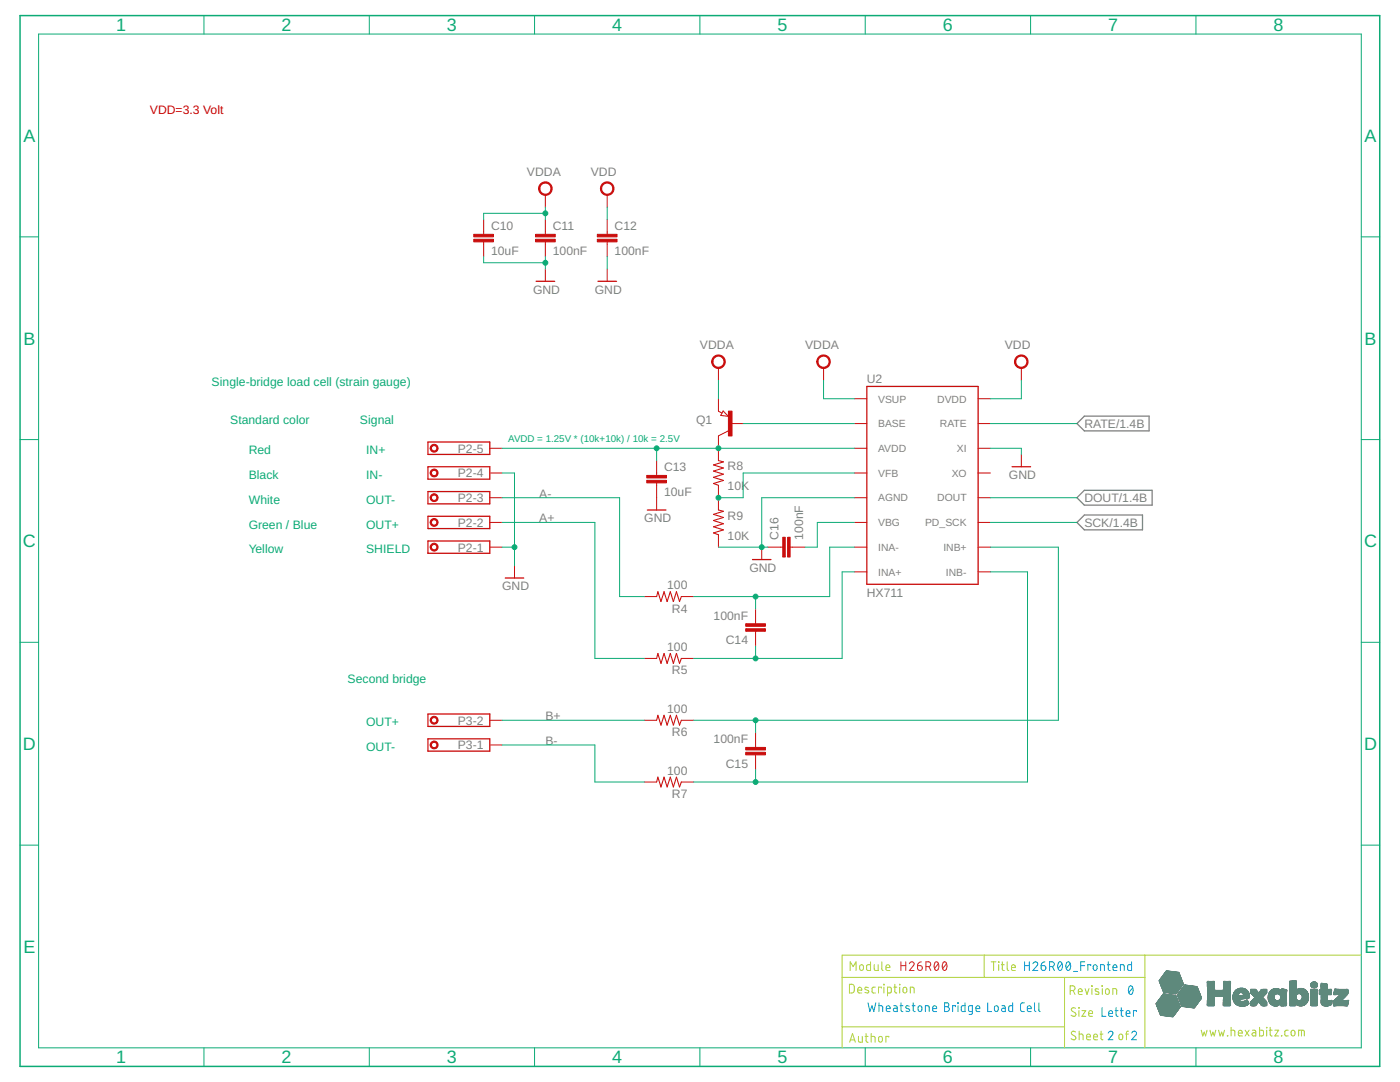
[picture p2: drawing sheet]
<svg xmlns="http://www.w3.org/2000/svg" width="279mm" height="216mm" viewBox="0 0 279 216" stroke-linecap="round" stroke-linejoin="round" font-family="sans-serif">
<defs><g id="words">
<g font-size="3.6" fill="#0dab76">
<text x="23.2" y="6.2">1</text>
<text x="56.2" y="6.2">2</text>
<text x="89.2" y="6.2">3</text>
<text x="122.2" y="6.2">4</text>
<text x="155.2" y="6.2">5</text>
<text x="188.2" y="6.2">6</text>
<text x="221.2" y="6.2">7</text>
<text x="254.2" y="6.2">8</text>
<text x="4.7" y="28.3">A</text>
<text x="272.3" y="28.3">A</text>
<text x="4.7" y="68.8">B</text>
<text x="272.3" y="68.8">B</text>
<text x="4.6" y="109.2">C</text>
<text x="272.2" y="109.2">C</text>
<text x="4.6" y="149.7">D</text>
<text x="272.2" y="149.7">D</text>
<text x="4.7" y="190.1">E</text>
<text x="272.3" y="190.1">E</text>
<text x="23.2" y="212.2">1</text>
<text x="56.2" y="212.2">2</text>
<text x="89.2" y="212.2">3</text>
<text x="122.2" y="212.2">4</text>
<text x="155.2" y="212.2">5</text>
<text x="188.2" y="212.2">6</text>
<text x="221.2" y="212.2">7</text>
<text x="254.2" y="212.2">8</text>
</g>
<text font-size="2.4" fill="#f00" x="29.9" y="22.8">VDD=3.3 Volt</text>
<g font-size="2.4" fill="#808080">
<text x="105.2" y="35.1">VDDA</text>
<text x="117.9" y="35.1">VDD</text>
<text x="98" y="45.9">C10</text>
<text x="110.3" y="45.9">C11</text>
<text x="122.7" y="45.9">C12</text>
<text x="98" y="50.8">10uF</text>
<text x="110.3" y="50.8">100nF</text>
<text x="122.7" y="50.8">100nF</text>
<text x="106.4" y="58.6">GND</text>
<text x="118.7" y="58.6">GND</text>
<text x="139.7" y="69.6">VDDA</text>
<text x="160.7" y="69.6">VDDA</text>
<text x="200.5" y="69.6">VDD</text>
<text x="173" y="76.4">U2</text>
<text x="138.9" y="84.5">Q1</text>
<text x="216.4" y="85.4">RATE/1.4B</text>
<text x="91.4" y="95.2">P2-4</text>
<text x="91.4" y="90.3">P2-5</text>
<text x="132.5" y="94">C13</text>
<text x="145.2" y="93.9">R8</text>
<text x="201.4" y="95.6">GND</text>
<text x="91.4" y="100.2">P2-3</text>
<text x="107.6" y="99.3">A-</text>
<text x="132.5" y="98.9">10uF</text>
<text x="145.2" y="97.8">10K</text>
<text x="216.4" y="100.2">DOUT/1.4B</text>
<text x="91.4" y="105.1">P2-2</text>
<text x="107.6" y="104.2">A+</text>
<text x="128.6" y="104.2">GND</text>
<text x="145.2" y="103.7">R9</text>
<text x="145.2" y="107.7">10K</text>
<text x="155.3" y="107.7" transform="rotate(-90 155.3 107.7)">C16</text>
<text x="160.3" y="107.7" transform="rotate(-90 160.3 107.7)">100nF</text>
<text x="216.4" y="105.1">SCK/1.4B</text>
<text x="91.4" y="110.1">P2-1</text>
<text x="100.2" y="117.8">GND</text>
<text x="133.2" y="117.6">100</text>
<text x="149.6" y="114.1">GND</text>
<text x="173" y="119">HX711</text>
<text x="134.1" y="122.2">R4</text>
<text x="142.4" y="123.6">100nF</text>
<text x="133.2" y="129.9">100</text>
<text x="144.8" y="128.6">C14</text>
<text x="134.1" y="134.6">R5</text>
<text x="108.8" y="143.7">B+</text>
<text x="133.2" y="142.2">100</text>
<text x="91.4" y="149.5">P3-1</text>
<text x="91.4" y="144.6">P3-2</text>
<text x="108.8" y="148.6">B-</text>
<text x="134.1" y="146.9">R6</text>
<text x="142.4" y="148.3">100nF</text>
<text x="133.2" y="154.6">100</text>
<text x="144.8" y="153.2">C15</text>
<text x="134.1" y="159.2">R7</text>
</g>
<g font-size="2.4" fill="#0dab76">
<text x="42.2" y="77.1">Single-bridge load cell (strain gauge)</text>
<text x="45.9" y="84.5">Standard color</text>
<text x="71.8" y="84.5">Signal</text>
<text x="49.6" y="90.7">Red</text>
<text x="49.6" y="95.6">Black</text>
<text x="73.1" y="90.7">IN+</text>
<text x="73.1" y="95.6">IN-</text>
<text x="49.6" y="100.5">White</text>
<text x="73.1" y="100.5">OUT-</text>
<text x="49.6" y="105.5">Green / Blue</text>
<text x="73.1" y="105.5">OUT+</text>
<text x="49.6" y="110.4">Yellow</text>
<text x="73.1" y="110.4">SHIELD</text>
<text x="69.4" y="136.3">Second bridge</text>
<text x="73.1" y="149.9">OUT-</text>
<text x="73.1" y="144.9">OUT+</text>
</g>
<g font-size="2.1" fill="#808080">
<text x="175.3" y="80.3">VSUP</text>
<text x="187" y="80.3">DVDD</text>
<text x="175.3" y="85.2">BASE</text>
<text x="187.6" y="85.3">RATE</text>
<text x="175.3" y="90.2">AVDD</text>
<text x="175.3" y="95.1">VFB</text>
<text x="189.9" y="95.1">XO</text>
<text x="191" y="90.2">XI</text>
<text x="175.3" y="100.1">AGND</text>
<text x="187.1" y="100.1">DOUT</text>
<text x="175.3" y="105">VBG</text>
<text x="184.6" y="105">PD_SCK</text>
<text x="175.3" y="109.9">INA-</text>
<text x="188.3" y="109.9">INB+</text>
<text x="175.3" y="114.9">INA+</text>
<text x="188.8" y="114.9">INB-</text>
</g>
<text font-size="1.9" fill="#0dab76" x="101.4" y="88.2">AVDD = 1.25V * (10k+10k) / 10k = 2.5V</text>
</g></defs>
<path d="M214.9 84.5l1.5-1.5h12.9v3h-12.9zM214.9 99.3l1.5-1.5h13.5v3h-13.5zM214.9 104.2l1.5-1.4h11.6v2.9h-11.6z" fill="none" stroke="#808080" stroke-width=".25"/>
<g fill="none" stroke="#c90d0c" stroke-width=".25">
<path d="M107 56.1h3.7M119.3 56.1h3.7M173 77.1h22.2v39.5h-22.2zM85.4 93.1h12.3v2.5h-12.3zM85.4 88.2h12.3v2.5h-12.3zM85.4 98.1h12.3v2.4h-12.3zM202 93.1h3.7M85.4 103h12.3v2.5h-12.3zM85.4 107.9h12.3v2.5h-12.3zM100.8 115.3h3.7M129.2 101.8h3.7M150.2 111.7h3.7"/>
<path d="M85.4 142.5h12.3v2.4h-12.3zM85.4 147.4h12.3v2.5h-12.3z"/>
</g>
<g fill="none" stroke="#c90d0c" stroke-width=".2">
<path d="M108.8 38.9v2.4M121.2 38.9v2.4M96.5 43.8v3M96.5 48.2v3M108.8 43.8v3M108.8 48.2v3M108.8 53.7v2.4M121.2 43.8v3M121.2 48.2v3M121.2 53.7v2.4M143.4 79.6v2.4l.7 .4M143.4 73.4v2.5"/>
<path d="M164.4 73.4v2.5M170.5 79.6h2.5M195.2 79.6h2.5M203.8 73.4v2.5M97.7 99.3h2.5M97.7 89.5h2.5M97.7 94.4h2.5M131 91.9v3M131 96.4v5.4M143.4 96.8v5M144.3 82l1.1 1.1-1.6-.2zM145.4 86l-2 1v4.9"/>
<path d="M145.9 84.5h2.4M170.5 99.3h2.5M170.5 89.5h2.5M170.5 84.5h2.5M170.5 94.4h2.5M195.2 99.3h2.5M195.2 89.5h2.5M195.2 84.5h2.5M195.2 94.4h2.5M203.8 90.7v2.4M97.7 109.2h2.5M97.7 104.2h2.5"/>
<path d="M102.7 112.9v2.4M128.6 119h2.4M136 119h2.5M143.4 106.7v2.5M152 109.2v2.5M153.2 109.2h3M157.7 109.2h3M170.5 114.1h2.5M170.5 109.2h2.5M170.5 104.2h2.5M195.2 114.1h2.5M195.2 109.2h2.5"/>
<path d="M195.2 104.2h2.5M128.6 131.4h2.4M136 131.4h2.5M150.8 121.5v3M150.8 126v2.9M97.7 143.7h2.5M97.7 148.7h2.5M128.6 143.7h2.4M128.6 156h2.4M136 143.7h2.5M136 156h2.5M150.8 146.2v2.9"/>
<path d="M150.8 150.6v3"/>
</g>
<g fill="#c90d0c" stroke="#c90d0c" stroke-width=".2">
<path d="M145.4 82h.7v5h-.7z"/>
<path d="M157.2 107.2h.5v3.9h-.5z"/>
<path d="M156.2 107.2h.5v3.9h-.5z"/>
<path d="M106.9 47.8h3.9v.5h-3.9z"/>
<path d="M106.9 46.8h3.9v.5h-3.9z"/>
<path d="M119.2 47.8h3.9v.5h-3.9z"/>
<path d="M119.2 46.8h3.9v.5h-3.9z"/>
<path d="M94.6 47.8h3.9v.5h-3.9z"/>
<path d="M94.6 46.8h3.9v.5h-3.9z"/>
<path d="M148.8 124.5h4v.5h-4z"/>
<path d="M148.8 125.5h4v.5h-4z"/>
<path d="M148.8 149.1h4v.5h-4z"/>
<path d="M148.8 150.1h4v.5h-4z"/>
<path d="M129.1 95.8h3.9v.6h-3.9z"/>
<path d="M129.1 94.9h3.9v.5h-3.9z"/>
</g>
<g fill="#c90d0c" stroke="#c90d0c" stroke-width=".2">
<path d="M107.9 36.7a1.36 1.36 0 0 1 2.1 .3 1.36 1.36 0 0 1-.8 2 1.36 1.36 0 0 1-1.7-1.4h.2a1.1 1.1 0 0 1 1.6-1 1.1 1.1 0 0 1 .3 1.8 1.1 1.1 0 0 1-1.8-.5l-.1-.3h-.2z" fill-rule="evenodd"/>
<path d="M202.8 71.2a1.36 1.36 0 0 1 2.2 .3 1.36 1.36 0 0 1-.8 2 1.36 1.36 0 0 1-1.7-1.3h.2a1.11 1.11 0 0 1 1.6-1.1 1.11 1.11 0 0 1 .3 1.9 1.11 1.11 0 0 1-1.8-.5l-.1-.3h-.2z" fill-rule="evenodd"/>
<path d="M142.4 71.2a1.36 1.36 0 0 1 2.1 .3 1.36 1.36 0 0 1-.7 2 1.36 1.36 0 0 1-1.8-1.3h.3a1.11 1.11 0 0 1 1.6-.9 1.11 1.11 0 0 1 .2 1.8 1.11 1.11 0 0 1-1.8-.6v-.3h-.3z" fill-rule="evenodd"/>
<path d="M163.4 71.2a1.35 1.35 0 0 1 2.1 .3 1.35 1.35 0 0 1-.8 2 1.35 1.35 0 0 1-1.7-1.3h.2a1.11 1.11 0 0 1 1.6-1.1 1.11 1.11 0 0 1 .3 1.9 1.11 1.11 0 0 1-1.8-.5l-.1-.3h-.2z" fill-rule="evenodd"/>
<path d="M120.2 36.7a1.36 1.36 0 0 1 2.1 .2 1.36 1.36 0 0 1-.7 2 1.36 1.36 0 0 1-1.8-1.3h.3a1.11 1.11 0 0 1 1.6-.9 1.11 1.11 0 0 1 .1 1.9 1.11 1.11 0 0 1-1.7-.7v-.3h-.3z" fill-rule="evenodd"/>
<path d="M86 108.7a.79 .79 0 0 1 1.3 .1 .79 .79 0 0 1-.4 1.1 .79 .79 0 0 1-1-.7h.2a.54 .54 0 0 1 .8-.5 .54 .54 0 0 1 .1 .9 .54 .54 0 0 1-.9-.2v-.2h-.2z" fill-rule="evenodd"/>
<path d="M86 103.7a.79 .79 0 0 1 1.3 .1 .79 .79 0 0 1-.4 1.2 .79 .79 0 0 1-1-.8h.2a.54 .54 0 0 1 .8-.4 .54 .54 0 0 1 .1 .9 .54 .54 0 0 1-.9-.3v-.2h-.2z" fill-rule="evenodd"/>
<path d="M86 98.8a.79 .79 0 0 1 1.3 .1 .79 .79 0 0 1-.4 1.2 .79 .79 0 0 1-1-.8h.2a.54 .54 0 0 1 .8-.4 .54 .54 0 0 1 .1 .9 .54 .54 0 0 1-.9-.3v-.2h-.2z" fill-rule="evenodd"/>
<path d="M86 93.9a.78 .78 0 0 1 1.3 .1 .78 .78 0 0 1-.4 1.1 .78 .78 0 0 1-1-.7h.2a.54 .54 0 0 1 .8-.5 .54 .54 0 0 1 .1 .9 .54 .54 0 0 1-.9-.2v-.2h-.2z" fill-rule="evenodd"/>
<path d="M86 88.9a.78 .78 0 0 1 1.3 .1 .78 .78 0 0 1-.4 1.2 .78 .78 0 0 1-1-.7h.2a.54 .54 0 0 1 .8-.5 .54 .54 0 0 1 .1 .9 .54 .54 0 0 1-.9-.3v-.1h-.2z" fill-rule="evenodd"/>
<path d="M86 148.1a.79 .79 0 0 1 1.3 .1 .79 .79 0 0 1-.4 1.2 .79 .79 0 0 1-1-.7h.2a.54 .54 0 0 1 .8-.5 .54 .54 0 0 1 .1 .9 .54 .54 0 0 1-.9-.3v-.1h-.2z" fill-rule="evenodd"/>
<path d="M86 143.2a.78 .78 0 0 1 1.3 .1 .78 .78 0 0 1-.4 1.2 .78 .78 0 0 1-1-.8h.2a.54 .54 0 0 1 .8-.4 .54 .54 0 0 1 .1 .9 .54 .54 0 0 1-.9-.3v-.2h-.2z" fill-rule="evenodd"/>
</g>
<path d="M143.4 91.9l1 .3-2 .6 2 .6-2 .6 2 .6-2 .6 2 .7-2 .6 1 .3M131 119l.3-.9 .6 1.9 .6-1.9 .6 1.9 .7-1.9 .6 1.9 .6-1.9 .6 1.9 .4-1M143.4 101.8l1 .2-2 .6 2 .7-2 .6 2 .6-2 .6 2 .6-2 .6 1 .4M131 131.4l.3-1 .6 2 .6-2 .6 2 .7-2 .6 2 .6-2 .6 2 .4-1M131 143.7l.3-1 .6 2 .6-2 .6 2 .7-2 .6 2 .6-2 .6 2 .4-1M131 156l.3-.9 .6 1.9 .6-1.9 .6 1.9 .7-1.9 .6 1.9 .6-1.9 .6 1.9 .4-1" fill="none" stroke="#c90d0c" stroke-width=".21"/>
<path d="M4 3.1h271.4v209.7h-271.4z" fill="none" stroke="#0dab76" stroke-width=".3"/>
<g fill="none" stroke="#0dab76" stroke-width=".2">
<path d="M7.7 6.8h264v202.3h-264zM40.7 3.1v3.7M73.7 3.1v3.7M106.7 3.1v3.7M139.7 3.1v3.7M172.7 3.1v3.7M205.7 3.1v3.7M238.7 3.1v3.7M4 47.3h3.7M96.5 51.2v1.2h12.3M108.8 41.3v2.5M108.8 51.2v2.5"/>
<path d="M108.8 42.6h-12.3v1.2M121.2 41.3v2.5M121.2 51.2v2.5M271.7 47.3h3.7M143.4 75.9v3.7M164.4 75.9v3.7h6.1M203.8 75.9v3.7h-6.1M4 87.7h3.7M100.2 99.3h23.5v19.7h4.9M100.2 94.4h2.5v18.5M100.2 89.5h70.3M131 89.5v2.4"/>
<path d="M148.3 84.5h22.2M170.5 94.4h-22.2v4.9h-4.9M170.5 99.3h-18.5v9.9M197.7 84.5h17.2M197.7 99.3h17.2M197.7 89.5h6.1v1.2M271.7 87.7h3.7M100.2 104.2h18.5v27.2h9.9M100.2 109.2h2.5M143.4 109.2h9.8M150.8 119v2.5M170.5 104.2h-7.4v5h-2.4"/>
<path d="M170.5 109.2h-4.9v9.8h-27.1M170.5 114.1h-2.4v17.3h-29.6M197.7 104.2h17.2M197.7 109.2h13.5v34.5h-72.7M197.7 114.1h7.4v41.9h-66.6M4 128.2h3.7M150.8 128.9v2.5M271.7 128.2h3.7M100.2 148.7h18.5v7.3h9.9M100.2 143.7h28.4M150.8 143.7v2.5M150.8 153.6v2.4"/>
<path d="M4 168.6h3.7M271.7 168.6h3.7M40.7 209.1v3.7M73.7 209.1v3.7M106.7 209.1v3.7M139.7 209.1v3.7M172.7 209.1v3.7M205.7 209.1v3.7M238.7 209.1v3.7"/>
</g>
<g fill="#0dab76" stroke="#0dab76" stroke-width=".2">
<circle cx="143.4" cy="99.3" r=".49"/>
<circle cx="143.4" cy="89.5" r=".49"/>
<circle cx="131" cy="89.5" r=".49"/>
<circle cx="108.8" cy="42.6" r=".49"/>
<circle cx="150.8" cy="131.4" r=".49"/>
<circle cx="150.8" cy="143.7" r=".49"/>
<circle cx="108.8" cy="52.4" r=".49"/>
<circle cx="102.7" cy="109.2" r=".49"/>
<circle cx="152" cy="109.2" r=".49"/>
<circle cx="150.8" cy="156" r=".49"/>
<circle cx="150.8" cy="119" r=".49"/>
</g>
<g fill="none" stroke="#afd134" stroke-width=".2">
<path d="M168.1 195h60.4M169.5 196.4h.7l.3 .3v1.1l-.3 .3h-.7zM169.7 193.7v-1.8l.6 1 .5-1v1.8M171.2 197.6h.8a.41 .41 0 0 0-.3-.6 .41 .41 0 0 0-.5 .4l.1 .7h.7M171.7 192.6l.2-.1 .3 .1 .1 .7a.38 .38 0 0 1-.4 .4 .38 .38 0 0 1-.3-.4zM173.3 197.1l-.6-.1-.1 .3 .7 .4v.3l-.2 .1-.5-.1M173.7 191.9v1.8l-.6-.1-.1-.2v-.7l.1-.2h.6M174.5 192.5v1l.3 .2h.5v-1.2M174.7 197h-.5l-.2 .3 .1 .8h.6M175.9 197.2v-.2h-.6v1.1M176 191.9v1.5l.3 .3M176.4 196.4l.1 .1z"/>
<path d="M176.4 197v1.1M176.8 193.1h.8a.41 .41 0 0 0-.3-.6 .41 .41 0 0 0-.5 .4l.1 .7 .7 .1M177.1 198.1h.6l.2-.1v-.7l-.2-.3h-.6v1.7M178.4 197h.6M178.6 196.4v1.6l.4 .1M179.5 196.4l.1 .1zM179.6 197v1.1M180.3 197.1l.3-.1 .3 .1 .1 .7a.38 .38 0 0 1-.4 .3 .38 .38 0 0 1-.4-.3zM181.7 198.1v-1.1l.7 .1v1M196.4 190.6v4.4M197.8 191.9h1M198.3 191.9v1.8"/>
<path d="M199.3 191.9l.1 .1zM199.3 192.5v1.2M199.8 192.5h.6M200 191.9v1.6l.4 .2M201 191.9v1.5l.3 .3M201.9 193.1h.7a.4 .4 0 0 0-.2-.6 .4 .4 0 0 0-.5 .4l.1 .7 .6 .1M212.4 195v14.1M213.6 197.7h.5a.48 .48 0 0 0 .5-.5 .48 .48 0 0 0-.5-.5h-.5v1.7M214.2 197.7l.3 .7M215.2 197.9h.8a.4 .4 0 0 0-.3-.6 .4 .4 0 0 0-.5 .4l.1 .7h.7M216.6 197.3l.3 1.1 .4-1.1M217.9 196.7l.1 .1z"/>
<path d="M217.9 197.3v1.1M219.2 197.4l-.4-.1-.3 .2 .1 .2 .7 .3v.3l-.2 .1-.5-.1M219.9 196.7l.1 .1zM220 197.3v1.1M220.7 197.4l.3-.1 .3 .1 .1 .7a.38 .38 0 0 1-.4 .3 .38 .38 0 0 1-.4-.3zM222.1 198.4v-1.1l.7 .1 .1 1M228.5 190.6v18.5M271.7 190.6h-103.6v18.5M168.1 204.9h44.3M169.6 208l.5-1.8 .6 1.8M169.7 207.5h.9M171.3 206.8v1l.3 .2h.5v-1.2"/>
<path d="M172.7 206.8h.5M172.8 206.2l.1 1.6 .3 .2M173.9 206.8l.7 .1v1.1M173.9 206.2v1.8M175.5 206.9l.2-.1 .3 .1 .1 .7a.38 .38 0 0 1-.4 .4 .38 .38 0 0 1-.4-.4zM177.4 207v-.2h-.6v1.2M214.6 201.2a.43 .43 0 0 0-.6-.1 .43 .43 0 0 0 0 .7l.5 .3a.43 .43 0 0 1 .1 .6 .43 .43 0 0 1-.7 0l-.1-.1M214.6 205.9a.43 .43 0 0 0-.6-.1 .43 .43 0 0 0 0 .7l.5 .3a.43 .43 0 0 1 .1 .6 .43 .43 0 0 1-.7 0l-.1-.2M215.3 201.1l.1 .1zM215.3 201.7v1.1M215.4 206.3l.7 .2 .1 1M215.4 205.8v1.7"/>
<path d="M215.9 201.7h.8l-.8 1.1h.8M216.9 206.9h.7a.4 .4 0 0 0-.3-.6 .4 .4 0 0 0-.4 .4v.7l.7 .1M217.3 202.2h.7a.4 .4 0 0 0-.2-.5 .4 .4 0 0 0-.5 .3l.1 .7 .6 .1M218.2 206.9h.8a.41 .41 0 0 0-.2-.6 .41 .41 0 0 0-.6 .4l.1 .7 .7 .1M219.5 206.3h.6M219.7 205.8l.1 1.5 .3 .2M223.4 206.4l.3-.1 .2 .1 .2 .7a.38 .38 0 0 1-.4 .4 .38 .38 0 0 1-.4-.4zM224.6 206.3h.6M225.2 205.8l-.4 .1v1.6M239.7 205.6l.3 1.1 .3-.7 .3 .7 .3-1.1M241.5 205.6l.3 1.1 .3-.7 .2 .7 .3-1.1M243.2 205.6l.3 1.1 .3-.7 .3 .7 .3-1.1"/>
<path d="M244.9 206.6l.1 .1zM245.7 205.6l.7 .1v1M245.7 205v1.7M247.1 206.1h.8a.41 .41 0 0 0-.3-.5 .41 .41 0 0 0-.5 .4l.1 .6 .7 .1M248.5 205.6l.8 1.1M249.3 205.6l-.8 1.1M250 205.6h.4l.2 .3v.8h-.6l-.1-.2v-.3l.7-.1M251.4 205v1.7h.6l.2-.3-.1-.7-.1-.1h-.6M252.8 205v.1zM252.8 205.6v1.1M253.3 205.6h.6M253.5 205v1.5l.4 .2"/>
<path d="M254.4 205.6h.8l-.8 1.1h.8M255.7 206.6l.1 .1zM257.1 205.6h-.5l-.2 .3 .1 .7 .6 .1M257.8 205.7l.2-.1 .3 .1 .1 .6a.39 .39 0 0 1-.3 .4 .39 .39 0 0 1-.4-.4zM259.2 206.7v-1.1l1 .1 .1 1M259.7 205.6v1.1"/>
</g>
<g fill="none" stroke="#0696d7" stroke-width=".2">
<path d="M204.5 191.9v1.8M204.5 192.7h.9M205.4 191.9v1.8M206.1 192.3a.47 .47 0 0 1 .7-.4 .47 .47 0 0 1 .2 .8l-.9 1h1M207.8 192.7h.5a.49 .49 0 0 1 .4 .5 .49 .49 0 0 1-.5 .4 .49 .49 0 0 1-.4-.4zM208.5 191.9l-.4 .2-.3 .6M209.5 192.9h.5a.48 .48 0 0 0 .4-.5 .48 .48 0 0 0-.4-.5h-.5v1.8M210 192.9l.4 .8M211.3 192l.3-.1a1.02 1.02 0 0 1 0 1.8 1.09 1.09 0 0 1-.3-1.7zM211.9 192.3l-.7 1M212.9 192l.3-.1a1.02 1.02 0 0 1 0 1.8 1.09 1.09 0 0 1-.3-1.7zM213.6 192.3l-.8 1"/>
<path d="M214.3 193.8h.7M215.7 192.7h.8M216.5 191.9h-.8v1.8M217.7 192.7v-.2h-.6v1.2M218.3 192.6l.3-.1 .2 .1 .1 .7a.39 .39 0 0 1-.3 .4 .39 .39 0 0 1-.4-.4zM219.6 193.7v-1.2l.8 .1v1.1M221 192.5h.6M221.2 191.9v1.6l.4 .2M222.1 193.1h.8a.41 .41 0 0 0-.3-.6 .41 .41 0 0 0-.5 .4l.1 .7 .7 .1M223.6 193.7v-1.2l.7 .1 .1 1.1M225.4 196.8l.3-.1a1.04 1.04 0 0 1 0 1.7 1.1 1.1 0 0 1-.3-1.6zM225.8 191.9v1.8l-.6-.1-.2-.2 .1-.8 .7-.1"/>
<path d="M226.1 197.1l-.8 1M173.2 200.1l.4 1.7 .4-1.1 .4 1.1 .4-1.7M175.4 200.7l.7 .1 .1 1M175.4 200.1v1.7M176.9 201.3h.7a.4 .4 0 0 0-.2-.6 .4 .4 0 0 0-.5 .4l.1 .7h.6M178.4 200.7h.5l.1 .3v.8h-.5l-.2-.2 .1-.3 .6-.1M179.6 200.7h.6M179.8 200.1v1.6l.4 .1M181.4 200.8l-.5-.1-.1 .3 .7 .4v.3l-.2 .1-.5-.1M182.1 200.7h.5M182.2 200.1l.1 1.6 .3 .1M183.3 200.8l.3-.1 .3 .1 .1 .6a.38 .38 0 0 1-.4 .4 .38 .38 0 0 1-.4-.4z"/>
<path d="M184.7 201.8v-1.1l.7 .1v1M186.1 201.3h.8a.41 .41 0 0 0-.3-.6 .41 .41 0 0 0-.5 .4l.1 .7h.7M188.5 200.1h.5a.38 .38 0 0 1 .4 .4 .38 .38 0 0 1-.4 .4 .49 .49 0 0 1 .5 .5 .49 .49 0 0 1-.5 .4h-.5zM188.5 200.9h.5M190.7 200.9v-.2h-.6v1.1M191.1 200.1l.1 .1zM191.2 200.7v1.1M192.6 200.1v1.7h-.7v-1l.7-.1M194.1 201.8h-.5l-.3-.1v-.7l.2-.3h.6v1.4l-.2 .3h-.5M194.8 201.3h.7a.4 .4 0 0 0-.2-.6 .4 .4 0 0 0-.5 .4l.1 .7h.6M197.1 200.1v1.7h.8M198.6 200.8l.2-.1 .3 .1 .1 .6a.38 .38 0 0 1-.4 .4 .38 .38 0 0 1-.3-.4z"/>
<path d="M200 200.7h.4l.2 .3v.8h-.6l-.1-.2v-.3l.7-.1M202.1 200.1v1.7h-.7v-1l.7-.1M204.4 200.1h-.5l-.2 .4v1.1l.2 .2h.5M205 201.3h.8a.4 .4 0 0 0-.3-.6 .4 .4 0 0 0-.5 .4l.1 .7h.7M206.5 200.1v1.4l.2 .3M207.3 200.1v1.4l.3 .3M219.9 201.1v1.7h.8M221.2 206.1a.47 .47 0 0 1 .6-.3 .47 .47 0 0 1 .2 .7l-.8 1h.9M221.3 202.2h.7a.4 .4 0 0 0-.2-.5 .4 .4 0 0 0-.5 .3l.1 .7 .6 .1M222.5 201.7h.6M222.7 201.1l.1 1.5 .3 .2M223.6 201.7h.6"/>
<path d="M223.8 201.1v1.5l.4 .2M224.7 202.2h.8a.4 .4 0 0 0-.3-.5 .4 .4 0 0 0-.5 .3l.1 .7 .7 .1M225.8 206.1a.48 .48 0 0 1 .7-.3 .48 .48 0 0 1 .2 .7l-.9 1h1M226.8 201.8v-.1h-.6v1.1"/>
</g>
<path d="M179.8 191.9v1.8M179.8 192.7h1M180.8 191.9v1.8M181.5 192.3a.46 .46 0 0 1 .6-.3 .46 .46 0 0 1 .2 .7l-.8 1h.9M183.1 192.7h.6a.49 .49 0 0 1 .4 .5 .49 .49 0 0 1-.5 .4 .49 .49 0 0 1-.5-.4zM183.9 191.9l-.5 .2-.3 .6M184.8 192.9h.5a.48 .48 0 0 0 .4-.5 .48 .48 0 0 0-.4-.5h-.5v1.8M185.4 192.9l.4 .8M186.6 192l.3-.1a1.04 1.04 0 0 1 0 1.8 1.11 1.11 0 0 1-.3-1.7zM187.3 192.3l-.8 1M188.3 192l.2-.1a1.02 1.02 0 0 1 0 1.8 1.09 1.09 0 0 1-.2-1.7zM188.9 192.3l-.8 1" fill="none" stroke="#d62525" stroke-width=".2"/>
<g fill="#5e897c" stroke="#5e897c" stroke-width=".2">
<path d="M233.8 202.8l.3 .1z"/>
<path d="M233.7 202.8l.4 .1z"/>
<path d="M233.5 202.8h.6z"/>
<path d="M233.3 202.8h.8z"/>
<path d="M233.1 202.8h1.1z"/>
<path d="M232.9 202.7l1.3 .1z"/>
<path d="M232.7 202.7h1.5z"/>
<path d="M232.5 202.7h1.7z"/>
<path d="M232.3 202.6l2 .1z"/>
<path d="M232.2 202.6l2.1 .1z"/>
<path d="M232 202.6h2.3z"/>
<path d="M231.8 202.6h2.5z"/>
<path d="M231.6 202.5l2.7 .1z"/>
<path d="M231.6 202.5h2.8z"/>
<path d="M231.6 202.4l2.8 .1z"/>
<path d="M231.5 202.4h3z"/>
<path d="M231.5 202.3l3 .1z"/>
<path d="M231.5 202.3h3z"/>
<path d="M231.5 202.2l3 .1z"/>
<path d="M231.5 202.2h3.1z"/>
<path d="M231.4 202.1l3.2 .1z"/>
<path d="M231.4 202.1l3.3 .1z"/>
<path d="M231.4 202.1h3.3z"/>
<path d="M231.4 202l3.3 .1z"/>
<path d="M231.4 202h3.3z"/>
<path d="M231.4 202h3.4z"/>
<path d="M231.4 201.9l3.4 .1z"/>
<path d="M231.4 201.9h3.4z"/>
<path d="M231.3 201.8l3.5 .1z"/>
<path d="M231.3 201.8l3.6 .1z"/>
<path d="M231.3 201.8h3.6z"/>
<path d="M231.3 201.7l3.6 .1z"/>
<path d="M231.3 201.7h3.7z"/>
<path d="M231.2 201.6l3.8 .1z"/>
<path d="M231.2 201.6h3.9z"/>
<path d="M231.2 201.6h3.8z"/>
<path d="M231.2 201.5l3.9 .1z"/>
<path d="M231.2 201.5h3.9z"/>
<path d="M231.2 201.4l3.9 .1z"/>
<path d="M231.2 201.4l4 .1z"/>
<path d="M231.1 201.4h4.1z"/>
<path d="M231.1 201.3l4.1 .1z"/>
<path d="M231.1 201.3h4.2z"/>
<path d="M231.1 201.3h4.1z"/>
<path d="M231.1 201.2l4.2 .1z"/>
<path d="M231.1 201.2h4.2z"/>
<path d="M231.1 201.2h4.3z"/>
<path d="M231.1 201.1l4.3 .1z"/>
<path d="M231 201.1l4.4 .1z"/>
<path d="M231 201.1h4.4z"/>
<path d="M238.2 201.1h.2z"/>
<path d="M238 201.1h.4z"/>
<path d="M231 201l4.4 .1z"/>
<path d="M237.9 201l.5 .1z"/>
<path d="M231 201l4.5 .1z"/>
<path d="M237.7 201l.7 .1z"/>
<path d="M231 201h4.5z"/>
<path d="M237.5 201h.9z"/>
<path d="M237.3 201h1.1z"/>
<path d="M237.1 201h1.3z"/>
<path d="M231 200.9l4.5 .1z"/>
<path d="M236.9 200.9l1.6 .1z"/>
<path d="M231 200.9h4.5z"/>
<path d="M236.7 200.9h1.8z"/>
<path d="M230.9 200.9h4.6z"/>
<path d="M236.6 200.9h1.9z"/>
<path d="M236.4 200.9h2.1z"/>
<path d="M230.9 200.8l4.6 .1z"/>
<path d="M236.2 200.8l2.3 .1z"/>
<path d="M236 200.8l2.6 .1z"/>
<path d="M230.9 200.8h4.6z"/>
<path d="M235.9 200.8h2.7z"/>
<path d="M230.9 200.7l4.6 .1z"/>
<path d="M235.9 200.7l2.7 .1z"/>
<path d="M247.8 200.7l.2 .1z"/>
<path d="M235.8 200.7l2.8 .1z"/>
<path d="M247.5 200.7l.8 .1z"/>
<path d="M254.5 200.7l.2 .1z"/>
<path d="M230.9 200.7h4.6z"/>
<path d="M235.8 200.7h2.8z"/>
<path d="M247.4 200.7h1z"/>
<path d="M254.3 200.7h.6z"/>
<path d="M264.4 200.7h.5z"/>
<path d="M247.3 200.7h1.2z"/>
<path d="M250 200.7h.3z"/>
<path d="M252.1 200.7h.3z"/>
<path d="M254.2 200.7h.7z"/>
<path d="M255.7 200.7h.5z"/>
<path d="M259.4 200.7h.4z"/>
<path d="M264.3 200.7h.7z"/>
<path d="M266.1 200.7h.3z"/>
<path d="M268.5 200.7h.4z"/>
<path d="M230.9 200.7h4.5z"/>
<path d="M235.8 200.7h2.9z"/>
<path d="M241 200.7h1.3z"/>
<path d="M244.2 200.7h1.2z"/>
<path d="M247.2 200.7h1.4z"/>
<path d="M249.7 200.7h.8z"/>
<path d="M251.9 200.7h.8z"/>
<path d="M254.1 200.7h.9z"/>
<path d="M255.6 200.7h1z"/>
<path d="M257.5 200.7h1z"/>
<path d="M259.2 200.7h.7z"/>
<path d="M261.7 200.7h1.1z"/>
<path d="M264.2 200.7h1z"/>
<path d="M266.1 200.7h.6z"/>
<path d="M268.3 200.7h.6z"/>
<path d="M230.9 200.6l4.5 .1z"/>
<path d="M235.8 200.6l2.9 .1z"/>
<path d="M241 200.6l1.3 .1z"/>
<path d="M244.2 200.6l1.4 .1z"/>
<path d="M247.2 200.6l1.5 .1z"/>
<path d="M249.7 200.6l.9 .1z"/>
<path d="M251.8 200.6l1 .1z"/>
<path d="M254.1 200.6l.9 .1z"/>
<path d="M255.6 200.6l1.1 .1z"/>
<path d="M257.4 200.6l1.2 .1z"/>
<path d="M259.1 200.6l.9 .1z"/>
<path d="M261.7 200.6l1.1 .1z"/>
<path d="M264.1 200.6l1.1 .1z"/>
<path d="M266.1 200.6l2.8 .1z"/>
<path d="M230.9 200.6h4.5z"/>
<path d="M235.8 200.6h2.9z"/>
<path d="M241 200.6h1.4z"/>
<path d="M244.1 200.6h1.5z"/>
<path d="M247.1 200.6h1.7z"/>
<path d="M249.6 200.6h1z"/>
<path d="M251.8 200.6h1z"/>
<path d="M254 200.6h1.1z"/>
<path d="M255.6 200.6h1.1z"/>
<path d="M257.4 200.6h1.2z"/>
<path d="M259.1 200.6h1z"/>
<path d="M261.6 200.6h1.2z"/>
<path d="M264.1 200.6h1.2z"/>
<path d="M266.1 200.6h2.8z"/>
<path d="M230.8 200.6h4.6z"/>
<path d="M247 200.6h1.8z"/>
<path d="M255.6 200.6h1.2z"/>
<path d="M259 200.6h1.2z"/>
<path d="M264 200.6h1.4z"/>
<path d="M240.9 200.6h1.5z"/>
<path d="M247 200.6h1.9z"/>
<path d="M249.6 200.6h1.1z"/>
<path d="M251.7 200.6h1.1z"/>
<path d="M253.9 200.6h1.3z"/>
<path d="M261.6 200.6h1.3z"/>
<path d="M263.9 200.6h1.6z"/>
<path d="M230.8 200.5l4.6 .1z"/>
<path d="M235.8 200.5l3 .1z"/>
<path d="M240.9 200.5l1.5 .1z"/>
<path d="M244.1 200.5l1.5 .1z"/>
<path d="M246.9 200.5l2 .1z"/>
<path d="M249.6 200.5l1.1 .1z"/>
<path d="M251.7 200.5l1.1 .1z"/>
<path d="M253.9 200.5l1.3 .1z"/>
<path d="M255.6 200.5l1.2 .1z"/>
<path d="M257.4 200.5l1.2 .1z"/>
<path d="M258.9 200.5l1.4 .1z"/>
<path d="M261.6 200.5l1.3 .1z"/>
<path d="M263.9 200.5l1.6 .1z"/>
<path d="M266.1 200.5l2.9 .1z"/>
<path d="M246.9 200.5l2.1 .1z"/>
<path d="M263.9 200.5l1.7 .1z"/>
<path d="M230.8 200.5h4.6z"/>
<path d="M235.7 200.5h3.1z"/>
<path d="M240.9 200.5h1.5z"/>
<path d="M244.1 200.5h1.5z"/>
<path d="M246.8 200.5h2.2z"/>
<path d="M249.6 200.5h1.1z"/>
<path d="M251.7 200.5h1.1z"/>
<path d="M253.8 200.5h1.5z"/>
<path d="M255.6 200.5h1.2z"/>
<path d="M257.4 200.5h1.2z"/>
<path d="M258.8 200.5h1.6z"/>
<path d="M261.6 200.5h1.3z"/>
<path d="M263.9 200.5h1.7z"/>
<path d="M266.1 200.5h2.9z"/>
<path d="M230.8 200.4l4.6 .1z"/>
<path d="M235.7 200.4l3.1 .1z"/>
<path d="M240.9 200.4l1.5 .1z"/>
<path d="M244.1 200.4l1.5 .1z"/>
<path d="M246.8 200.4l2.2 .1z"/>
<path d="M249.6 200.4l1.1 .1z"/>
<path d="M251.7 200.4l1.1 .1z"/>
<path d="M253.8 200.4l1.5 .1z"/>
<path d="M255.6 200.4l1.2 .1z"/>
<path d="M257.4 200.4l1.2 .1z"/>
<path d="M258.8 200.4l1.6 .1z"/>
<path d="M261.6 200.4l1.3 .1z"/>
<path d="M263.8 200.4l1.9 .1z"/>
<path d="M266.1 200.4l2.9 .1z"/>
<path d="M235.8 200.4l3 .1z"/>
<path d="M251.6 200.4l1.2 .1z"/>
<path d="M253.7 200.4l1.7 .1z"/>
<path d="M257.4 200.4l1.3 .1z"/>
<path d="M258.8 200.4l1.7 .1z"/>
<path d="M261.6 200.4l1.2 .1z"/>
<path d="M230.8 200.4h4.6z"/>
<path d="M235.7 200.4h3.1z"/>
<path d="M240.9 200.4h1.5z"/>
<path d="M244.1 200.4h1.5z"/>
<path d="M246.7 200.4h2.4z"/>
<path d="M249.6 200.4h1.1z"/>
<path d="M251.6 200.4h1.2z"/>
<path d="M253.7 200.4h1.7z"/>
<path d="M255.6 200.4h1.2z"/>
<path d="M257.4 200.4h1.3z"/>
<path d="M258.7 200.4h1.8z"/>
<path d="M261.6 200.4h1.2z"/>
<path d="M263.8 200.4h1.9z"/>
<path d="M266.1 200.4h2.9z"/>
<path d="M230.8 200.4h4.5z"/>
<path d="M235.7 200.4h3.2z"/>
<path d="M249.6 200.4h1.2z"/>
<path d="M263.8 200.4h2z"/>
<path d="M246.7 200.4h2.5z"/>
<path d="M253.6 200.4h1.8z"/>
<path d="M257.4 200.4h3.1z"/>
<path d="M230.7 200.3l4.6 .1z"/>
<path d="M235.7 200.3l3.2 .1z"/>
<path d="M240.9 200.3l1.5 .1z"/>
<path d="M244.1 200.3l1.5 .1z"/>
<path d="M246.6 200.3l2.6 .1z"/>
<path d="M249.6 200.3l1.2 .1z"/>
<path d="M251.6 200.3l1.2 .1z"/>
<path d="M253.6 200.3l1.8 .1z"/>
<path d="M255.6 200.3l1.2 .1z"/>
<path d="M257.4 200.3l3.2 .1z"/>
<path d="M261.6 200.3l1.2 .1z"/>
<path d="M263.8 200.3l1.9 .1z"/>
<path d="M266.1 200.3l2.9 .1z"/>
<path d="M230.7 200.3h4.6z"/>
<path d="M235.7 200.3h3.2z"/>
<path d="M240.9 200.3h1.5z"/>
<path d="M244.1 200.3h1.5z"/>
<path d="M246.6 200.3h2.6z"/>
<path d="M249.6 200.3h1.2z"/>
<path d="M251.5 200.3h1.3z"/>
<path d="M253.6 200.3h1.9z"/>
<path d="M255.5 200.3h1.3z"/>
<path d="M257.4 200.3h3.2z"/>
<path d="M261.6 200.3h1.2z"/>
<path d="M263.7 200.3h2.1z"/>
<path d="M266.1 200.3h2.9z"/>
<path d="M235.6 200.3h3.4z"/>
<path d="M249.6 200.3h1.3z"/>
<path d="M253.6 200.3h3.2z"/>
<path d="M235.7 200.3h3.3z"/>
<path d="M253.5 200.3h3.3z"/>
<path d="M230.7 200.2l4.6 .1z"/>
<path d="M235.6 200.2l3.4 .1z"/>
<path d="M241 200.2l1.4 .1z"/>
<path d="M244.1 200.2l1.5 .1z"/>
<path d="M246.5 200.2l2.8 .1z"/>
<path d="M249.6 200.2l1.3 .1z"/>
<path d="M251.5 200.2l1.3 .1z"/>
<path d="M253.5 200.2l3.3 .1z"/>
<path d="M257.4 200.2l3.3 .1z"/>
<path d="M261.6 200.2l1.2 .1z"/>
<path d="M263.7 200.2l2.1 .1z"/>
<path d="M266.1 200.2l2.9 .1z"/>
<path d="M230.8 200.2h4.5z"/>
<path d="M235.6 200.2h3.4z"/>
<path d="M241 200.2h1.4z"/>
<path d="M244.1 200.2h1.5z"/>
<path d="M246.5 200.2h2.8z"/>
<path d="M249.6 200.2h1.3z"/>
<path d="M251.5 200.2h1.3z"/>
<path d="M253.5 200.2h3.3z"/>
<path d="M257.4 200.2h3.3z"/>
<path d="M261.6 200.2h1.2z"/>
<path d="M263.7 200.2h2.1z"/>
<path d="M266.1 200.2h2.9z"/>
<path d="M230.8 200.2h4.4z"/>
<path d="M246.5 200.2h2.7z"/>
<path d="M249.6 200.2h1.4z"/>
<path d="M230.8 200.1l4.4 .1z"/>
<path d="M235.6 200.1l3.5 .1z"/>
<path d="M241 200.1l1.4 .1z"/>
<path d="M244.1 200.1l1.5 .1z"/>
<path d="M246.4 200.1l2.8 .1z"/>
<path d="M249.6 200.1l1.4 .1z"/>
<path d="M251.4 200.1l1.4 .1z"/>
<path d="M253.4 200.1l3.4 .1z"/>
<path d="M257.4 200.1l3.4 .1z"/>
<path d="M261.6 200.1l1.2 .1z"/>
<path d="M263.7 200.1l2.1 .1z"/>
<path d="M266.1 200.1l2.9 .1z"/>
<path d="M230.8 200.1h4.4z"/>
<path d="M235.6 200.1h3.5z"/>
<path d="M241 200.1h1.4z"/>
<path d="M244.1 200.1h1.5z"/>
<path d="M246.4 200.1h2.8z"/>
<path d="M249.6 200.1h1.4z"/>
<path d="M251.4 200.1h1.4z"/>
<path d="M253.4 200.1h3.4z"/>
<path d="M257.4 200.1h3.4z"/>
<path d="M261.6 200.1h1.2z"/>
<path d="M263.7 200.1h2.1z"/>
<path d="M266.1 200.1h2.9z"/>
<path d="M230.9 200.1h4.3z"/>
<path d="M230.9 200l4.3 .1z"/>
<path d="M235.6 200l3.5 .1z"/>
<path d="M241 200l1.4 .1z"/>
<path d="M244.1 200l1.5 .1z"/>
<path d="M246.4 200l2.8 .1z"/>
<path d="M249.6 200l1.4 .1z"/>
<path d="M251.4 200l1.4 .1z"/>
<path d="M253.4 200l3.4 .1z"/>
<path d="M257.4 200l3.4 .1z"/>
<path d="M261.6 200l1.2 .1z"/>
<path d="M263.7 200l2.1 .1z"/>
<path d="M266.1 200l2.9 .1z"/>
<path d="M230.9 200h4.3z"/>
<path d="M235.6 200h3.5z"/>
<path d="M241 200h1.4z"/>
<path d="M244.1 200h1.5z"/>
<path d="M246.3 200h2.9z"/>
<path d="M249.6 200h1.5z"/>
<path d="M251.3 200h1.5z"/>
<path d="M253.4 200h3.4z"/>
<path d="M257.4 200h3.5z"/>
<path d="M261.6 200h1.2z"/>
<path d="M263.7 200h2.1z"/>
<path d="M266.1 200h2.9z"/>
<path d="M235.6 200h3.6z"/>
<path d="M246.4 200h2.8z"/>
<path d="M235.5 200h3.7z"/>
<path d="M230.9 199.9l4.3 .1z"/>
<path d="M235.5 199.9l3.7 .1z"/>
<path d="M241 199.9l1.4 .1z"/>
<path d="M244.2 199.9l1.4 .1z"/>
<path d="M246.3 199.9l2.8 .1z"/>
<path d="M249.6 199.9l1.5 .1z"/>
<path d="M251.3 199.9l1.5 .1z"/>
<path d="M253.3 199.9l3.4 .1z"/>
<path d="M257.4 199.9l3.5 .1z"/>
<path d="M261.6 199.9l1.2 .1z"/>
<path d="M263.7 199.9l2.1 .1z"/>
<path d="M266.1 199.9l2.9 .1z"/>
<path d="M231 199.9l4.2 .1z"/>
<path d="M251.2 199.9l1.6 .1z"/>
<path d="M231 199.9h4.1z"/>
<path d="M235.5 199.9h3.7z"/>
<path d="M241 199.9h1.4z"/>
<path d="M244.2 199.9h1.4z"/>
<path d="M246.3 199.9h2.8z"/>
<path d="M249.6 199.9h1.6z"/>
<path d="M251.2 199.9h1.6z"/>
<path d="M253.3 199.9h3.4z"/>
<path d="M257.4 199.9h3.5z"/>
<path d="M261.6 199.9h1.2z"/>
<path d="M263.7 199.9h2.1z"/>
<path d="M266.1 199.9h3z"/>
<path d="M235.5 199.9h3.8z"/>
<path d="M231 199.8l4.1 .1z"/>
<path d="M235.5 199.8l3.8 .1z"/>
<path d="M241 199.8l1.4 .1z"/>
<path d="M244.2 199.8l1.4 .1z"/>
<path d="M246.3 199.8l2.8 .1z"/>
<path d="M249.7 199.8l3 .1z"/>
<path d="M253.3 199.8l3.4 .1z"/>
<path d="M257.4 199.8l3.5 .1z"/>
<path d="M261.6 199.8l1.2 .1z"/>
<path d="M263.7 199.8l2.1 .1z"/>
<path d="M266.1 199.8l3 .1z"/>
<path d="M231.1 199.8l4 .1z"/>
<path d="M246.2 199.8l1.7 .1z"/>
<path d="M248 199.8l1.1 .1z"/>
<path d="M231.1 199.8h4z"/>
<path d="M235.5 199.8h3.8z"/>
<path d="M241 199.8h1.4z"/>
<path d="M244.2 199.8h1.4z"/>
<path d="M246.2 199.8h1.5z"/>
<path d="M248.2 199.8h.9z"/>
<path d="M249.7 199.8h3z"/>
<path d="M253.3 199.8h3.4z"/>
<path d="M257.4 199.8h3.6z"/>
<path d="M261.6 199.8h1.2z"/>
<path d="M263.7 199.8h2.1z"/>
<path d="M266.1 199.8h3z"/>
<path d="M246.2 199.8h1.4z"/>
<path d="M248.3 199.8h.7z"/>
<path d="M249.7 199.8h2.9z"/>
<path d="M253.2 199.8h3.5z"/>
<path d="M231.1 199.7l4 .1z"/>
<path d="M235.5 199.7l3.8 .1z"/>
<path d="M241 199.7l1.4 .1z"/>
<path d="M244.2 199.7l1.4 .1z"/>
<path d="M246.2 199.7l1.3 .1z"/>
<path d="M248.4 199.7l.6 .1z"/>
<path d="M249.7 199.7l3 .1z"/>
<path d="M253.2 199.7l3.5 .1z"/>
<path d="M257.4 199.7l3.6 .1z"/>
<path d="M261.6 199.7l1.2 .1z"/>
<path d="M263.7 199.7l2.1 .1z"/>
<path d="M266.1 199.7l3 .1z"/>
<path d="M231.1 199.7h4z"/>
<path d="M235.4 199.7h4z"/>
<path d="M241 199.7h1.4z"/>
<path d="M244.2 199.7h1.4z"/>
<path d="M246.2 199.7h1.3z"/>
<path d="M248.5 199.7h.5z"/>
<path d="M249.8 199.7h2.8z"/>
<path d="M253.2 199.7h3.5z"/>
<path d="M257.4 199.7h3.6z"/>
<path d="M261.6 199.7h1.2z"/>
<path d="M263.7 199.7h2.1z"/>
<path d="M266.1 199.7h3z"/>
<path d="M266.1 199.7h3.1z"/>
<path d="M246.2 199.7h1.2z"/>
<path d="M248.6 199.7h.4z"/>
<path d="M266.2 199.7h2.9z"/>
<path d="M231.2 199.6l3.8 .1z"/>
<path d="M235.4 199.6l4 .1z"/>
<path d="M241 199.6l1.4 .1z"/>
<path d="M244.2 199.6l1.4 .1z"/>
<path d="M246.2 199.6l1.2 .1z"/>
<path d="M248.6 199.6l.4 .1z"/>
<path d="M249.9 199.6l2.7 .1z"/>
<path d="M253.2 199.6l1.7 .1z"/>
<path d="M255 199.6l1.7 .1z"/>
<path d="M257.4 199.6l3.6 .1z"/>
<path d="M261.6 199.6l1.2 .1z"/>
<path d="M263.7 199.6l1.4 .1z"/>
<path d="M265.5 199.6l.3 .1z"/>
<path d="M266.2 199.6l1.5 .1z"/>
<path d="M268.2 199.6l.9 .1z"/>
<path d="M231.2 199.6l3.9 .1z"/>
<path d="M249.9 199.6l2.6 .1z"/>
<path d="M253.2 199.6l1.5 .1z"/>
<path d="M255.1 199.6l1.6 .1z"/>
<path d="M257.4 199.6l1.7 .1z"/>
<path d="M259.4 199.6l1.6 .1z"/>
<path d="M263.7 199.6l1.3 .1z"/>
<path d="M265.6 199.6l.2 .1z"/>
<path d="M266.3 199.6l1.4 .1z"/>
<path d="M268.7 199.6l.5 .1z"/>
<path d="M231.2 199.6h3.8z"/>
<path d="M235.4 199.6h4.1z"/>
<path d="M241 199.6h1.4z"/>
<path d="M244.2 199.6h1.4z"/>
<path d="M246.1 199.6h1.2z"/>
<path d="M248.7 199.6h.2z"/>
<path d="M249.9 199.6h2.6z"/>
<path d="M253.2 199.6h1.5z"/>
<path d="M255.2 199.6h1.5z"/>
<path d="M257.4 199.6h1.6z"/>
<path d="M259.5 199.6h1.5z"/>
<path d="M261.6 199.6h1.2z"/>
<path d="M263.7 199.6h1.3z"/>
<path d="M266.3 199.6h1.4z"/>
<path d="M269 199.6h.2z"/>
<path d="M253.2 199.6h1.4z"/>
<path d="M259.6 199.6h1.4z"/>
<path d="M263.7 199.6h1.2z"/>
<path d="M231.2 199.5l3.8 .1z"/>
<path d="M235.4 199.5l4.1 .1z"/>
<path d="M241 199.5l1.3 .1z"/>
<path d="M244.2 199.5l1.4 .1z"/>
<path d="M246.1 199.5l1.2 .1z"/>
<path d="M248.8 199.5l.1 .1z"/>
<path d="M250 199.5l2.5 .1z"/>
<path d="M253.2 199.5l1.4 .1z"/>
<path d="M255.3 199.5l1.4 .1z"/>
<path d="M257.4 199.5l1.5 .1z"/>
<path d="M259.6 199.5l1.5 .1z"/>
<path d="M261.6 199.5l1.2 .1z"/>
<path d="M263.7 199.5l1.2 .1z"/>
<path d="M266.3 199.5l1.5 .1z"/>
<path d="M231.3 199.5l3.7 .1z"/>
<path d="M250 199.5l2.4 .1z"/>
<path d="M259.7 199.5l1.4 .1z"/>
<path d="M266.4 199.5l1.4 .1z"/>
<path d="M231.3 199.5h3.7z"/>
<path d="M235.4 199.5h4.1z"/>
<path d="M241 199.5h1.3z"/>
<path d="M244.2 199.5h1.4z"/>
<path d="M246.1 199.5h1.2z"/>
<path d="M250 199.5h2.4z"/>
<path d="M253.2 199.5h1.3z"/>
<path d="M255.4 199.5h1.3z"/>
<path d="M257.4 199.5h1.4z"/>
<path d="M259.7 199.5h1.4z"/>
<path d="M261.6 199.5h1.2z"/>
<path d="M263.7 199.5h1.2z"/>
<path d="M266.4 199.5h1.4z"/>
<path d="M235.3 199.5h4.3z"/>
<path d="M246.1 199.5h1.1z"/>
<path d="M253.1 199.5h1.3z"/>
<path d="M266.4 199.5h1.5z"/>
<path d="M231.3 199.4l3.7 .1z"/>
<path d="M235.3 199.4l4.3 .1z"/>
<path d="M241 199.4l1.3 .1z"/>
<path d="M244.2 199.4l1.4 .1z"/>
<path d="M246.1 199.4l1.1 .1z"/>
<path d="M250.1 199.4l2.2 .1z"/>
<path d="M253.1 199.4l1.3 .1z"/>
<path d="M255.4 199.4l1.3 .1z"/>
<path d="M257.4 199.4l1.4 .1z"/>
<path d="M259.8 199.4l1.3 .1z"/>
<path d="M261.6 199.4l1.2 .1z"/>
<path d="M263.7 199.4l1.2 .1z"/>
<path d="M266.5 199.4l1.4 .1z"/>
<path d="M231.4 199.4h3.5z"/>
<path d="M235.3 199.4h4.3z"/>
<path d="M241 199.4h1.3z"/>
<path d="M244.2 199.4h1.4z"/>
<path d="M246.1 199.4h1.1z"/>
<path d="M250.1 199.4h2.2z"/>
<path d="M253.1 199.4h1.3z"/>
<path d="M255.5 199.4h1.2z"/>
<path d="M257.4 199.4h1.3z"/>
<path d="M259.8 199.4h1.3z"/>
<path d="M261.6 199.4h1.2z"/>
<path d="M263.7 199.4h1.2z"/>
<path d="M266.5 199.4h1.4z"/>
<path d="M257.5 199.4h1.2z"/>
<path d="M231.4 199.3l3.5 .1z"/>
<path d="M235.3 199.3l4.3 .1z"/>
<path d="M241 199.3l1.3 .1z"/>
<path d="M244.2 199.3l1.3 .1z"/>
<path d="M246.1 199.3l1.2 .1z"/>
<path d="M250.1 199.3l2.2 .1z"/>
<path d="M253.1 199.3l1.3 .1z"/>
<path d="M255.5 199.3l1.2 .1z"/>
<path d="M257.4 199.3l1.3 .1z"/>
<path d="M259.8 199.3l1.3 .1z"/>
<path d="M261.6 199.3l1.2 .1z"/>
<path d="M263.7 199.3l1.2 .1z"/>
<path d="M266.6 199.3l1.4 .1z"/>
<path d="M246.1 199.3l1.5 .1z"/>
<path d="M253.1 199.3l1.2 .1z"/>
<path d="M263.7 199.3l1.1 .1z"/>
<path d="M231.4 199.3h3.5z"/>
<path d="M235.3 199.3h4.4z"/>
<path d="M241 199.3h1.3z"/>
<path d="M244.2 199.3h1.3z"/>
<path d="M246.1 199.3h1.8z"/>
<path d="M250.2 199.3h2z"/>
<path d="M253.1 199.3h1.2z"/>
<path d="M255.5 199.3h1.2z"/>
<path d="M257.4 199.3h1.3z"/>
<path d="M259.8 199.3h1.3z"/>
<path d="M261.6 199.3h1.2z"/>
<path d="M263.7 199.3h1.1z"/>
<path d="M266.6 199.3h1.4z"/>
<path d="M246.1 199.3h2.1z"/>
<path d="M257.5 199.3h1.2z"/>
<path d="M266.6 199.3h1.5z"/>
<path d="M231.5 199.2l3.4 .1z"/>
<path d="M235.3 199.2l4.4 .1z"/>
<path d="M241 199.2l1.3 .1z"/>
<path d="M244.2 199.2l1.3 .1z"/>
<path d="M246.1 199.2l2.3 .1z"/>
<path d="M250.2 199.2l2 .1z"/>
<path d="M253.1 199.2l1.2 .1z"/>
<path d="M255.5 199.2l1.2 .1z"/>
<path d="M257.5 199.2l1.2 .1z"/>
<path d="M259.9 199.2l1.2 .1z"/>
<path d="M261.6 199.2l1.2 .1z"/>
<path d="M263.7 199.2l1.1 .1z"/>
<path d="M266.6 199.2l1.5 .1z"/>
<path d="M235.2 199.2l4.5 .1z"/>
<path d="M246.1 199.2l2.6 .1z"/>
<path d="M250.3 199.2l1.9 .1z"/>
<path d="M255.6 199.2l1.1 .1z"/>
<path d="M257.4 199.2l1.3 .1z"/>
<path d="M266.7 199.2l1.4 .1z"/>
<path d="M231.5 199.2h3.4z"/>
<path d="M235.2 199.2h4.6z"/>
<path d="M241 199.2h1.3z"/>
<path d="M244.2 199.2h1.3z"/>
<path d="M246.1 199.2h2.8z"/>
<path d="M250.3 199.2h1.8z"/>
<path d="M253.1 199.2h1.2z"/>
<path d="M255.6 199.2h1.1z"/>
<path d="M257.4 199.2h1.3z"/>
<path d="M259.9 199.2h1.2z"/>
<path d="M261.6 199.2h1.2z"/>
<path d="M263.7 199.2h1.1z"/>
<path d="M266.7 199.2h1.4z"/>
<path d="M246.1 199.2h3z"/>
<path d="M231.5 199.2h3.3z"/>
<path d="M246.1 199.2h3.1z"/>
<path d="M259.9 199.2h1.3z"/>
<path d="M266.8 199.2h1.4z"/>
<path d="M231.6 199.1l3.3 .1z"/>
<path d="M235.2 199.1l4.6 .1z"/>
<path d="M241 199.1l1.3 .1z"/>
<path d="M244.2 199.1l1.3 .1z"/>
<path d="M246.1 199.1l3.2 .1z"/>
<path d="M250.3 199.1l1.8 .1z"/>
<path d="M253.1 199.1l1.2 .1z"/>
<path d="M255.6 199.1l1.1 .1z"/>
<path d="M257.5 199.1l1.1 .1z"/>
<path d="M259.9 199.1l1.3 .1z"/>
<path d="M261.6 199.1l1.2 .1z"/>
<path d="M263.7 199.1l1.1 .1z"/>
<path d="M266.8 199.1l1.4 .1z"/>
<path d="M231.6 199.1h3.3z"/>
<path d="M235.2 199.1h4.6z"/>
<path d="M241 199.1h1.3z"/>
<path d="M244.2 199.1h1.3z"/>
<path d="M246.1 199.1h3.2z"/>
<path d="M250.4 199.1h1.7z"/>
<path d="M253.1 199.1h1.2z"/>
<path d="M255.6 199.1h1.1z"/>
<path d="M257.5 199.1h1.1z"/>
<path d="M259.9 199.1h1.3z"/>
<path d="M261.6 199.1h1.2z"/>
<path d="M263.7 199.1h1.1z"/>
<path d="M266.8 199.1h1.4z"/>
<path d="M231.6 199.1h3.2z"/>
<path d="M250.4 199.1h1.6z"/>
<path d="M266.9 199.1h1.4z"/>
<path d="M231.6 199l3.2 .1z"/>
<path d="M235.2 199l4.6 .1z"/>
<path d="M241 199l1.3 .1z"/>
<path d="M244.2 199l1.3 .1z"/>
<path d="M246.1 199l3.2 .1z"/>
<path d="M250.4 199l1.6 .1z"/>
<path d="M253.1 199l1.2 .1z"/>
<path d="M255.6 199l1.1 .1z"/>
<path d="M257.5 199l1.1 .1z"/>
<path d="M259.9 199l1.2 .1z"/>
<path d="M261.6 199l1.2 .1z"/>
<path d="M263.7 199l1.1 .1z"/>
<path d="M266.9 199l1.4 .1z"/>
<path d="M246 199l3.3 .1z"/>
<path d="M253.1 199l1.1 .1z"/>
<path d="M231.7 199h3.1z"/>
<path d="M235.2 199h4.5z"/>
<path d="M241 199h1.3z"/>
<path d="M244.2 199h1.3z"/>
<path d="M246 199h3.3z"/>
<path d="M250.4 199h1.6z"/>
<path d="M253.1 199h1.1z"/>
<path d="M255.6 199h1.1z"/>
<path d="M257.5 199h1.1z"/>
<path d="M259.9 199h1.2z"/>
<path d="M261.6 199h1.2z"/>
<path d="M263.7 199h1.1z"/>
<path d="M267 199h1.4z"/>
<path d="M231.7 198.9l3.1 .1z"/>
<path d="M235.2 198.9l4.5 .1z"/>
<path d="M241 198.9l1.3 .1z"/>
<path d="M244.2 198.9l1.3 .1z"/>
<path d="M246 198.9l3.3 .1z"/>
<path d="M250.4 198.9l1.6 .1z"/>
<path d="M253.1 198.9l1.1 .1z"/>
<path d="M255.6 198.9l1.1 .1z"/>
<path d="M257.5 198.9l1.1 .1z"/>
<path d="M259.9 198.9l1.2 .1z"/>
<path d="M261.6 198.9l1.2 .1z"/>
<path d="M263.7 198.9l1.1 .1z"/>
<path d="M267 198.9l1.4 .1z"/>
<path d="M235.1 198.9l4.6 .1z"/>
<path d="M246.1 198.9l3.3 .1z"/>
<path d="M231.7 198.9h3.1z"/>
<path d="M235.1 198.9h4.6z"/>
<path d="M241 198.9h1.3z"/>
<path d="M244.2 198.9h1.3z"/>
<path d="M246.1 198.9h3.3z"/>
<path d="M250.4 198.9h1.6z"/>
<path d="M253.1 198.9h1.1z"/>
<path d="M255.6 198.9h1.1z"/>
<path d="M257.5 198.9h1.1z"/>
<path d="M259.9 198.9h1.2z"/>
<path d="M261.6 198.9h1.2z"/>
<path d="M263.7 198.9h1.1z"/>
<path d="M267 198.9h1.4z"/>
<path d="M231.7 198.9h3z"/>
<path d="M250.4 198.9h1.7z"/>
<path d="M253.1 198.9h1.2z"/>
<path d="M231.8 198.9h3z"/>
<path d="M250.3 198.9h1.8z"/>
<path d="M267.1 198.9h1.4z"/>
<path d="M231.8 198.8l2.9 .1z"/>
<path d="M235.1 198.8l4.6 .1z"/>
<path d="M241 198.8l1.3 .1z"/>
<path d="M244.2 198.8l1.3 .1z"/>
<path d="M246.1 198.8l3.3 .1z"/>
<path d="M250.3 198.8l1.8 .1z"/>
<path d="M253.1 198.8l1.2 .1z"/>
<path d="M255.6 198.8l1.1 .1z"/>
<path d="M257.5 198.8l1.1 .1z"/>
<path d="M259.9 198.8l1.2 .1z"/>
<path d="M261.6 198.8l1.2 .1z"/>
<path d="M263.7 198.8l1.1 .1z"/>
<path d="M267.1 198.8l1.4 .1z"/>
<path d="M231.8 198.8h2.9z"/>
<path d="M235.1 198.8h4.6z"/>
<path d="M241 198.8h1.3z"/>
<path d="M244.2 198.8h1.3z"/>
<path d="M246.1 198.8h3.3z"/>
<path d="M250.3 198.8h1.8z"/>
<path d="M253.1 198.8h1.2z"/>
<path d="M255.6 198.8h1.1z"/>
<path d="M257.5 198.8h1.1z"/>
<path d="M259.9 198.8h1.3z"/>
<path d="M261.6 198.8h1.2z"/>
<path d="M263.7 198.8h1.1z"/>
<path d="M267.1 198.8h1.4z"/>
<path d="M235.1 198.8h4.5z"/>
<path d="M241 198.8h1.4z"/>
<path d="M244.1 198.8h1.4z"/>
<path d="M250.3 198.8h1.9z"/>
<path d="M250.2 198.8h2z"/>
<path d="M259.9 198.8h1.2z"/>
<path d="M267.2 198.8h1.4z"/>
<path d="M231.9 198.7l2.8 .1z"/>
<path d="M235.1 198.7l4.5 .1z"/>
<path d="M241 198.7l4.5 .1z"/>
<path d="M246.1 198.7l3.3 .1z"/>
<path d="M250.2 198.7l2 .1z"/>
<path d="M253.1 198.7l1.2 .1z"/>
<path d="M255.6 198.7l1.1 .1z"/>
<path d="M257.4 198.7l1.3 .1z"/>
<path d="M259.9 198.7l1.2 .1z"/>
<path d="M261.6 198.7l1.2 .1z"/>
<path d="M263.7 198.7l1.1 .1z"/>
<path d="M267.2 198.7l1.4 .1z"/>
<path d="M246.1 198.7l1.1 .1z"/>
<path d="M247.5 198.7l1.9 .1z"/>
<path d="M231.9 198.7h2.8z"/>
<path d="M235 198.7h4.6z"/>
<path d="M241 198.7h4.5z"/>
<path d="M246.1 198.7h1.1z"/>
<path d="M247.8 198.7h1.6z"/>
<path d="M250.1 198.7h2.2z"/>
<path d="M253.1 198.7h1.2z"/>
<path d="M255.6 198.7h1.1z"/>
<path d="M257.4 198.7h1.3z"/>
<path d="M259.9 198.7h1.2z"/>
<path d="M261.6 198.7h1.2z"/>
<path d="M263.7 198.7h1.1z"/>
<path d="M267.2 198.7h1.4z"/>
<path d="M231.9 198.6l2.8 .1z"/>
<path d="M235 198.6l4.6 .1z"/>
<path d="M241 198.6l4.5 .1z"/>
<path d="M246.1 198.6l1.1 .1z"/>
<path d="M247.9 198.6l1.5 .1z"/>
<path d="M250.1 198.6l2.2 .1z"/>
<path d="M253.1 198.6l1.2 .1z"/>
<path d="M255.5 198.6l1.2 .1z"/>
<path d="M257.4 198.6l1.3 .1z"/>
<path d="M259.9 198.6l1.2 .1z"/>
<path d="M261.6 198.6l1.2 .1z"/>
<path d="M263.7 198.6l1.1 .1z"/>
<path d="M267.3 198.6l1.3 .1z"/>
<path d="M246.1 198.6l1 .1z"/>
<path d="M248.1 198.6l1.3 .1z"/>
<path d="M257.5 198.6l1.2 .1z"/>
<path d="M267.3 198.6l1.4 .1z"/>
<path d="M231.9 198.6h2.7z"/>
<path d="M235 198.6h4.6z"/>
<path d="M241 198.6h4.5z"/>
<path d="M246.1 198.6h1z"/>
<path d="M248.2 198.6h1.1z"/>
<path d="M250.1 198.6h2.2z"/>
<path d="M253.1 198.6h1.2z"/>
<path d="M255.5 198.6h1.2z"/>
<path d="M257.5 198.6h1.2z"/>
<path d="M259.8 198.6h1.3z"/>
<path d="M261.6 198.6h1.2z"/>
<path d="M263.7 198.6h1.1z"/>
<path d="M267.3 198.6h1.4z"/>
<path d="M231.9 198.6h2.5z"/>
<path d="M257.4 198.6h1.3z"/>
<path d="M232 198.6h2.2z"/>
<path d="M246.1 198.6h1.1z"/>
<path d="M250 198.6h2.4z"/>
<path d="M267.4 198.6h1.4z"/>
<path d="M232 198.5l2 .1z"/>
<path d="M235 198.5l4.5 .1z"/>
<path d="M241 198.5l4.5 .1z"/>
<path d="M246.1 198.5l1.1 .1z"/>
<path d="M248.2 198.5l1.1 .1z"/>
<path d="M250 198.5l2.4 .1z"/>
<path d="M253.1 198.5l1.3 .1z"/>
<path d="M255.5 198.5l1.2 .1z"/>
<path d="M257.5 198.5l1.2 .1z"/>
<path d="M259.8 198.5l1.3 .1z"/>
<path d="M261.6 198.5l1.2 .1z"/>
<path d="M263.7 198.5l1.1 .1z"/>
<path d="M267.4 198.5l1.4 .1z"/>
<path d="M232 198.5h1.8z"/>
<path d="M235 198.5h4.5z"/>
<path d="M241 198.5h4.5z"/>
<path d="M246.1 198.5h1.1z"/>
<path d="M248.2 198.5h1.1z"/>
<path d="M250 198.5h2.4z"/>
<path d="M253.2 198.5h1.2z"/>
<path d="M255.5 198.5h1.2z"/>
<path d="M257.5 198.5h1.2z"/>
<path d="M259.8 198.5h1.3z"/>
<path d="M261.6 198.5h1.2z"/>
<path d="M263.7 198.5h1.1z"/>
<path d="M267.4 198.5h1.4z"/>
<path d="M232.1 198.5h1.6z"/>
<path d="M246.1 198.5h1z"/>
<path d="M255.4 198.5h1.3z"/>
<path d="M257.5 198.5h1.3z"/>
<path d="M232.1 198.5h1.4z"/>
<path d="M250 198.5h2.5z"/>
<path d="M259.7 198.5h1.4z"/>
<path d="M263.7 198.5h1.2z"/>
<path d="M232.1 198.4l1.2 .1z"/>
<path d="M235 198.4l4.5 .1z"/>
<path d="M241 198.4l4.5 .1z"/>
<path d="M246.1 198.4l1 .1z"/>
<path d="M248.2 198.4l1.1 .1z"/>
<path d="M249.9 198.4l2.6 .1z"/>
<path d="M253.2 198.4l1.3 .1z"/>
<path d="M255.4 198.4l1.3 .1z"/>
<path d="M257.5 198.4l1.3 .1z"/>
<path d="M259.7 198.4l1.4 .1z"/>
<path d="M261.6 198.4l1.2 .1z"/>
<path d="M263.6 198.4l2.1 .1z"/>
<path d="M266.1 198.4l.6 .1z"/>
<path d="M267.2 198.4l1.6 .1z"/>
<path d="M232.1 198.4l1 .1z"/>
<path d="M246.1 198.4l1.1 .1z"/>
<path d="M248.1 198.4l1.2 .1z"/>
<path d="M263.3 198.4l2.4 .1z"/>
<path d="M266.1 198.4l2.8 .1z"/>
<path d="M232.1 198.4h.8z"/>
<path d="M235.1 198.4h4.4z"/>
<path d="M241 198.4h4.5z"/>
<path d="M246.1 198.4h1.1z"/>
<path d="M248.1 198.4h1.2z"/>
<path d="M249.9 198.4h2.6z"/>
<path d="M253.2 198.4h1.3z"/>
<path d="M255.3 198.4h1.4z"/>
<path d="M257.5 198.4h1.3z"/>
<path d="M259.7 198.4h1.4z"/>
<path d="M261.6 198.4h1.2z"/>
<path d="M263.3 198.4h2.4z"/>
<path d="M266.1 198.4h2.8z"/>
<path d="M232.1 198.4h.6z"/>
<path d="M248.2 198.4h1.1z"/>
<path d="M249.9 198.4h2.7z"/>
<path d="M253.2 198.4h1.4z"/>
<path d="M257.5 198.4h1.4z"/>
<path d="M259.6 198.4h1.5z"/>
<path d="M232.1 198.3l.4 .1z"/>
<path d="M235.1 198.3l4.4 .1z"/>
<path d="M241 198.3l4.5 .1z"/>
<path d="M246.1 198.3l1.1 .1z"/>
<path d="M248.1 198.3l1.2 .1z"/>
<path d="M249.8 198.3l2.8 .1z"/>
<path d="M253.2 198.3l1.4 .1z"/>
<path d="M255.2 198.3l1.5 .1z"/>
<path d="M257.5 198.3l1.4 .1z"/>
<path d="M259.6 198.3l1.4 .1z"/>
<path d="M261.6 198.3l1.2 .1z"/>
<path d="M263.3 198.3l2.4 .1z"/>
<path d="M266.1 198.3l2.8 .1z"/>
<path d="M232.2 198.3l.2 .1z"/>
<path d="M246.2 198.3l1 .1z"/>
<path d="M257.4 198.3l1.6 .1z"/>
<path d="M266.2 198.3l2.8 .1z"/>
<path d="M235.1 198.3h4.4z"/>
<path d="M241 198.3h4.5z"/>
<path d="M246.2 198.3h1z"/>
<path d="M248.1 198.3h1.2z"/>
<path d="M249.8 198.3h2.8z"/>
<path d="M253.2 198.3h1.5z"/>
<path d="M255.1 198.3h1.6z"/>
<path d="M257.5 198.3h1.5z"/>
<path d="M259.5 198.3h1.5z"/>
<path d="M261.6 198.3h1.2z"/>
<path d="M263.3 198.3h2.4z"/>
<path d="M266.2 198.3h2.8z"/>
<path d="M234.5 198.3h.2z"/>
<path d="M249.7 198.3h3z"/>
<path d="M253.2 198.3h3.5z"/>
<path d="M257.5 198.3h1.6z"/>
<path d="M259.4 198.3h1.6z"/>
<path d="M234.3 198.2l.4 .1z"/>
<path d="M235.2 198.2l4.2 .1z"/>
<path d="M241 198.2l4.5 .1z"/>
<path d="M246.2 198.2l1 .1z"/>
<path d="M248.1 198.2l1.2 .1z"/>
<path d="M249.7 198.2l3 .1z"/>
<path d="M253.2 198.2l3.5 .1z"/>
<path d="M257.5 198.2l1.7 .1z"/>
<path d="M259.3 198.2l1.7 .1z"/>
<path d="M261.6 198.2l1.2 .1z"/>
<path d="M263.3 198.2l2.4 .1z"/>
<path d="M266.2 198.2l2.8 .1z"/>
<path d="M234.1 198.2h.7z"/>
<path d="M235.2 198.2h4.2z"/>
<path d="M241 198.2h4.5z"/>
<path d="M246.2 198.2h1.1z"/>
<path d="M248 198.2h1.3z"/>
<path d="M249.7 198.2h3z"/>
<path d="M253.2 198.2h3.5z"/>
<path d="M257.5 198.2h3.5z"/>
<path d="M261.6 198.2h1.3z"/>
<path d="M263.3 198.2h2.4z"/>
<path d="M266.2 198.2h2.8z"/>
<path d="M234 198.2h.8z"/>
<path d="M253.3 198.2h3.4z"/>
<path d="M233.8 198.2h1z"/>
<path d="M249.7 198.2h3.1z"/>
<path d="M233.6 198.1l1.2 .1z"/>
<path d="M235.2 198.1l4.2 .1z"/>
<path d="M241 198.1l4.5 .1z"/>
<path d="M246.2 198.1l1.1 .1z"/>
<path d="M248 198.1l1.2 .1z"/>
<path d="M249.6 198.1l3.2 .1z"/>
<path d="M253.3 198.1l3.4 .1z"/>
<path d="M257.5 198.1l3.5 .1z"/>
<path d="M261.6 198.1l1.3 .1z"/>
<path d="M263.3 198.1l2.4 .1z"/>
<path d="M266.2 198.1l2.8 .1z"/>
<path d="M233.4 198.1l1.4 .1z"/>
<path d="M246.2 198.1l1.2 .1z"/>
<path d="M247.9 198.1l1.3 .1z"/>
<path d="M249.6 198.1l1.6 .1z"/>
<path d="M251.2 198.1l1.6 .1z"/>
<path d="M233.2 198.1h1.6z"/>
<path d="M235.3 198.1h4.1z"/>
<path d="M241 198.1h4.5z"/>
<path d="M246.3 198.1h1.1z"/>
<path d="M247.9 198.1h1.3z"/>
<path d="M249.6 198.1h1.6z"/>
<path d="M251.2 198.1h1.6z"/>
<path d="M253.3 198.1h3.4z"/>
<path d="M257.5 198.1h3.5z"/>
<path d="M261.6 198.1h1.3z"/>
<path d="M263.3 198.1h2.4z"/>
<path d="M266.2 198.1h2.8z"/>
<path d="M233 198.1h1.8z"/>
<path d="M247.8 198.1h1.4z"/>
<path d="M253.3 198.1h3.5z"/>
<path d="M257.4 198.1h3.5z"/>
<path d="M232.8 198l2.1 .1z"/>
<path d="M235.3 198l4.1 .1z"/>
<path d="M241 198l4.5 .1z"/>
<path d="M246.3 198l1.2 .1z"/>
<path d="M247.8 198l1.4 .1z"/>
<path d="M249.6 198l1.5 .1z"/>
<path d="M251.3 198l1.5 .1z"/>
<path d="M253.3 198l3.5 .1z"/>
<path d="M257.4 198l3.5 .1z"/>
<path d="M261.6 198l1.3 .1z"/>
<path d="M263.3 198l2.4 .1z"/>
<path d="M266.2 198l2.8 .1z"/>
<path d="M232.6 198l2.3 .1z"/>
<path d="M246.3 198l2.9 .1z"/>
<path d="M257.5 198l3.4 .1z"/>
<path d="M232.5 198h2.4z"/>
<path d="M235.4 198h3.9z"/>
<path d="M241 198h4.5z"/>
<path d="M246.3 198h2.9z"/>
<path d="M249.6 198h1.5z"/>
<path d="M251.3 198h1.5z"/>
<path d="M253.4 198h3.4z"/>
<path d="M257.5 198h3.4z"/>
<path d="M261.6 198h1.3z"/>
<path d="M263.3 198h2.4z"/>
<path d="M266.3 198h2.7z"/>
<path d="M232.3 198h2.6z"/>
<path d="M249.6 198h1.4z"/>
<path d="M257.4 198h3.5z"/>
<path d="M232.2 198h2.7z"/>
<path d="M246.3 198h2.8z"/>
<path d="M251.4 198h1.4z"/>
<path d="M232.2 197.9l2.8 .1z"/>
<path d="M235.4 197.9l3.9 .1z"/>
<path d="M241 197.9l4.5 .1z"/>
<path d="M246.3 197.9l2.8 .1z"/>
<path d="M249.6 197.9l1.4 .1z"/>
<path d="M251.4 197.9l1.4 .1z"/>
<path d="M253.4 197.9l3.4 .1z"/>
<path d="M257.5 197.9l3.4 .1z"/>
<path d="M261.6 197.9l1.3 .1z"/>
<path d="M263.3 197.9l2.4 .1z"/>
<path d="M266.3 197.9l2.7 .1z"/>
<path d="M232.2 197.9h2.8z"/>
<path d="M235.4 197.9h3.9z"/>
<path d="M241 197.9h4.5z"/>
<path d="M246.4 197.9h2.7z"/>
<path d="M249.6 197.9h1.4z"/>
<path d="M251.4 197.9h1.4z"/>
<path d="M253.4 197.9h3.4z"/>
<path d="M257.5 197.9h3.4z"/>
<path d="M261.6 197.9h1.3z"/>
<path d="M263.3 197.9h2.4z"/>
<path d="M266.3 197.9h2.7z"/>
<path d="M257.5 197.9h3.3z"/>
<path d="M232.2 197.8l2.8 .1z"/>
<path d="M235.4 197.8l3.9 .1z"/>
<path d="M241 197.8l4.5 .1z"/>
<path d="M246.4 197.8l2.7 .1z"/>
<path d="M249.6 197.8l1.4 .1z"/>
<path d="M251.4 197.8l1.4 .1z"/>
<path d="M253.4 197.8l3.4 .1z"/>
<path d="M257.5 197.8l3.3 .1z"/>
<path d="M261.6 197.8l1.3 .1z"/>
<path d="M263.3 197.8l2.4 .1z"/>
<path d="M266.3 197.8l2.7 .1z"/>
<path d="M235.5 197.8l3.8 .1z"/>
<path d="M246.4 197.8l2.6 .1z"/>
<path d="M249.6 197.8l1.3 .1z"/>
<path d="M251.5 197.8l1.3 .1z"/>
<path d="M232.2 197.8h2.8z"/>
<path d="M235.5 197.8h3.8z"/>
<path d="M241 197.8h4.5z"/>
<path d="M246.4 197.8h2.6z"/>
<path d="M249.6 197.8h1.3z"/>
<path d="M251.5 197.8h1.3z"/>
<path d="M253.5 197.8h3.3z"/>
<path d="M257.5 197.8h3.3z"/>
<path d="M261.6 197.8h1.3z"/>
<path d="M263.3 197.8h2.4z"/>
<path d="M266.3 197.8h2.7z"/>
<path d="M232.2 197.8h2.9z"/>
<path d="M257.4 197.8h3.4z"/>
<path d="M232.1 197.7l3 .1z"/>
<path d="M235.5 197.7l3.7 .1z"/>
<path d="M241 197.7l4.5 .1z"/>
<path d="M246.5 197.7l2.5 .1z"/>
<path d="M249.6 197.7l1.3 .1z"/>
<path d="M251.5 197.7l1.3 .1z"/>
<path d="M253.5 197.7l3.3 .1z"/>
<path d="M257.5 197.7l3.3 .1z"/>
<path d="M261.6 197.7l1.3 .1z"/>
<path d="M263.3 197.7l2.4 .1z"/>
<path d="M266.3 197.7l2.7 .1z"/>
<path d="M253.6 197.7l3.2 .1z"/>
<path d="M232.1 197.7h3z"/>
<path d="M235.6 197.7h3.6z"/>
<path d="M241 197.7h4.5z"/>
<path d="M246.5 197.7h2.5z"/>
<path d="M249.6 197.7h1.2z"/>
<path d="M251.5 197.7h1.3z"/>
<path d="M253.6 197.7h3.2z"/>
<path d="M257.4 197.7h3.3z"/>
<path d="M261.6 197.7h1.3z"/>
<path d="M263.3 197.7h2.4z"/>
<path d="M266.3 197.7h2.7z"/>
<path d="M246.5 197.7h2.4z"/>
<path d="M251.6 197.7h1.2z"/>
<path d="M257.5 197.7h3.2z"/>
<path d="M232.1 197.7h3.1z"/>
<path d="M246.6 197.7h2.3z"/>
<path d="M232.1 197.6l3.1 .1z"/>
<path d="M235.6 197.6l3.6 .1z"/>
<path d="M241 197.6l4.5 .1z"/>
<path d="M246.6 197.6l2.3 .1z"/>
<path d="M249.6 197.6l1.1 .1z"/>
<path d="M251.6 197.6l1.2 .1z"/>
<path d="M253.6 197.6l2 .1z"/>
<path d="M255.7 197.6l1.1 .1z"/>
<path d="M257.4 197.6l3.2 .1z"/>
<path d="M261.6 197.6l1.3 .1z"/>
<path d="M263.3 197.6l2.4 .1z"/>
<path d="M266.3 197.6l2.7 .1z"/>
<path d="M232.1 197.6h3.1z"/>
<path d="M235.6 197.6h3.6z"/>
<path d="M241 197.6h1.6z"/>
<path d="M243.9 197.6h1.6z"/>
<path d="M246.6 197.6h2.3z"/>
<path d="M249.6 197.6h1.1z"/>
<path d="M251.6 197.6h1.2z"/>
<path d="M253.7 197.6h1.9z"/>
<path d="M255.7 197.6h1.1z"/>
<path d="M257.4 197.6h3.2z"/>
<path d="M261.6 197.6h1.3z"/>
<path d="M263.3 197.6h2.4z"/>
<path d="M266.3 197.6h2.7z"/>
<path d="M235.7 197.6h3.5z"/>
<path d="M241 197.6h1.4z"/>
<path d="M244.1 197.6h1.4z"/>
<path d="M246.6 197.6h2.2z"/>
<path d="M253.7 197.6h1.8z"/>
<path d="M232.1 197.5l3.1 .1z"/>
<path d="M235.6 197.5l3.6 .1z"/>
<path d="M241 197.5l1.3 .1z"/>
<path d="M244.2 197.5l1.3 .1z"/>
<path d="M246.7 197.5l2.1 .1z"/>
<path d="M249.6 197.5l1.1 .1z"/>
<path d="M251.7 197.5l1.1 .1z"/>
<path d="M253.7 197.5l1.8 .1z"/>
<path d="M255.7 197.5l1.1 .1z"/>
<path d="M257.4 197.5l1.3 .1z"/>
<path d="M258.8 197.5l1.8 .1z"/>
<path d="M261.6 197.5l1.3 .1z"/>
<path d="M263.3 197.5l2.4 .1z"/>
<path d="M266.3 197.5l2.7 .1z"/>
<path d="M232.1 197.5l3.2 .1z"/>
<path d="M235.7 197.5l3.5 .1z"/>
<path d="M253.8 197.5l1.7 .1z"/>
<path d="M258.8 197.5l1.7 .1z"/>
<path d="M232.1 197.5h3.2z"/>
<path d="M235.7 197.5h3.5z"/>
<path d="M241 197.5h1.3z"/>
<path d="M244.2 197.5h1.3z"/>
<path d="M246.7 197.5h2.1z"/>
<path d="M249.6 197.5h1.1z"/>
<path d="M251.7 197.5h1.1z"/>
<path d="M253.8 197.5h1.7z"/>
<path d="M255.7 197.5h1.1z"/>
<path d="M257.4 197.5h1.2z"/>
<path d="M258.8 197.5h1.7z"/>
<path d="M261.6 197.5h1.3z"/>
<path d="M263.5 197.5h2.2z"/>
<path d="M266.3 197.5h2.7z"/>
<path d="M232 197.5h3.3z"/>
<path d="M235.8 197.5h3.3z"/>
<path d="M246.8 197.5h1.9z"/>
<path d="M253.8 197.5h1.6z"/>
<path d="M255.7 197.5h1z"/>
<path d="M263.6 197.5h2.1z"/>
<path d="M266.4 197.5h2.6z"/>
<path d="M232 197.4l3.3 .1z"/>
<path d="M235.8 197.4l3.3 .1z"/>
<path d="M241 197.4l1.3 .1z"/>
<path d="M244.2 197.4l1.3 .1z"/>
<path d="M246.8 197.4l1.9 .1z"/>
<path d="M249.6 197.4l1 .1z"/>
<path d="M251.7 197.4l1.1 .1z"/>
<path d="M253.9 197.4l1.5 .1z"/>
<path d="M255.7 197.4l.9 .1z"/>
<path d="M257.4 197.4l1.2 .1z"/>
<path d="M258.8 197.4l1.6 .1z"/>
<path d="M261.6 197.4l1.3 .1z"/>
<path d="M263.6 197.4l2.1 .1z"/>
<path d="M266.4 197.4l2.6 .1z"/>
<path d="M251.8 197.4l1 .1z"/>
<path d="M255.7 197.4l.8 .1z"/>
<path d="M258.9 197.4l1.5 .1z"/>
<path d="M263.7 197.4l2 .1z"/>
<path d="M266.3 197.4l2.7 .1z"/>
<path d="M232 197.4h3.4z"/>
<path d="M235.8 197.4h3.3z"/>
<path d="M241 197.4h1.3z"/>
<path d="M244.2 197.4h1.3z"/>
<path d="M246.9 197.4h1.7z"/>
<path d="M249.6 197.4h.9z"/>
<path d="M252.1 197.4h.7z"/>
<path d="M254 197.4h1.4z"/>
<path d="M255.7 197.4h.7z"/>
<path d="M257.4 197.4h1.2z"/>
<path d="M258.9 197.4h1.4z"/>
<path d="M261.6 197.4h.4z"/>
<path d="M262.6 197.4h.3z"/>
<path d="M263.7 197.4h1.2z"/>
<path d="M265.4 197.4h.3z"/>
<path d="M266.3 197.4h.9z"/>
<path d="M268.7 197.4h.2z"/>
<path d="M254 197.4h1.3z"/>
<path d="M255.7 197.4h.6z"/>
<path d="M259 197.4h1.3z"/>
<path d="M266.3 197.4h.5z"/>
<path d="M247 197.4h1.5z"/>
<path d="M254.1 197.4h1.1z"/>
<path d="M255.7 197.4h.5z"/>
<path d="M263.7 197.4h1.1z"/>
<path d="M266.4 197.4h.2z"/>
<path d="M232 197.3l3.4 .1z"/>
<path d="M235.8 197.3l3.3 .1z"/>
<path d="M241 197.3l1.3 .1z"/>
<path d="M244.2 197.3l1.3 .1z"/>
<path d="M247 197.3l1.5 .1z"/>
<path d="M254.2 197.3l1 .1z"/>
<path d="M255.8 197.3l.2 .1z"/>
<path d="M257.4 197.3l1.2 .1z"/>
<path d="M259.1 197.3l1.1 .1z"/>
<path d="M263.7 197.3l1.1 .1z"/>
<path d="M231.9 197.3h3.5z"/>
<path d="M235.9 197.3h3.2z"/>
<path d="M241 197.3h1.3z"/>
<path d="M244.2 197.3h1.3z"/>
<path d="M247.1 197.3h1.4z"/>
<path d="M254.2 197.3h1z"/>
<path d="M257.4 197.3h1.2z"/>
<path d="M259.1 197.3h1z"/>
<path d="M263.7 197.3h1.1z"/>
<path d="M232 197.3h3.4z"/>
<path d="M247.1 197.3h1.3z"/>
<path d="M254.3 197.3h.8z"/>
<path d="M259.2 197.3h.9z"/>
<path d="M231.9 197.3h3.6z"/>
<path d="M247.2 197.3h1.1z"/>
<path d="M254.5 197.3h.4z"/>
<path d="M259.2 197.3h.8z"/>
<path d="M231.9 197.2l3.6 .1z"/>
<path d="M235.9 197.2l3.1 .1z"/>
<path d="M241 197.2l1.3 .1z"/>
<path d="M244.2 197.2l1.3 .1z"/>
<path d="M247.2 197.2l1.1 .1z"/>
<path d="M257.4 197.2l1.2 .1z"/>
<path d="M259.3 197.2l.5 .1z"/>
<path d="M263.7 197.2l1.1 .1z"/>
<path d="M247.4 197.2l.8 .1z"/>
<path d="M231.9 197.2h3.6z"/>
<path d="M236 197.2h3z"/>
<path d="M241 197.2h1.3z"/>
<path d="M244.2 197.2h1.3z"/>
<path d="M247.5 197.2h.5z"/>
<path d="M257.4 197.2h1.2z"/>
<path d="M263.7 197.2h1.1z"/>
<path d="M231.9 197.1l3.6 .1z"/>
<path d="M236 197.1l3 .1z"/>
<path d="M241 197.1l1.3 .1z"/>
<path d="M244.2 197.1l1.3 .1z"/>
<path d="M257.4 197.1l1.2 .1z"/>
<path d="M263.7 197.1l1.1 .1z"/>
<path d="M231.9 197.1h3.7z"/>
<path d="M236 197.1h3z"/>
<path d="M241 197.1h1.3z"/>
<path d="M244.2 197.1h1.3z"/>
<path d="M257.4 197.1h1.2z"/>
<path d="M263.7 197.1h1.1z"/>
<path d="M262.1 197.1h.3z"/>
<path d="M262 197.1h.6z"/>
<path d="M231.9 197l3.7 .1z"/>
<path d="M236.1 197l2.9 .1z"/>
<path d="M241 197l1.3 .1z"/>
<path d="M244.2 197l1.3 .1z"/>
<path d="M257.4 197l1.2 .1z"/>
<path d="M262 197l.6 .1z"/>
<path d="M263.7 197l1.1 .1z"/>
<path d="M231.8 197h3.8z"/>
<path d="M236.1 197h2.9z"/>
<path d="M241 197h1.3z"/>
<path d="M244.2 197h1.3z"/>
<path d="M257.4 197h1.2z"/>
<path d="M261.9 197h.8z"/>
<path d="M263.7 197h1.1z"/>
<path d="M231.8 197h3.9z"/>
<path d="M261.8 197h.9z"/>
<path d="M231.8 196.9l3.9 .1z"/>
<path d="M236.1 196.9l2.8 .1z"/>
<path d="M241 196.9l1.3 .1z"/>
<path d="M244.2 196.9l1.3 .1z"/>
<path d="M257.4 196.9l1.2 .1z"/>
<path d="M261.8 196.9l1 .1z"/>
<path d="M263.7 196.9l1.1 .1z"/>
<path d="M236.2 196.9l2.7 .1z"/>
<path d="M231.8 196.9h3.9z"/>
<path d="M236.2 196.9h2.7z"/>
<path d="M241 196.9h1.3z"/>
<path d="M244.2 196.9h1.4z"/>
<path d="M257.4 196.9h1.2z"/>
<path d="M261.7 196.9h1.1z"/>
<path d="M263.7 196.9h1.1z"/>
<path d="M231.8 196.8l4 .1z"/>
<path d="M236.2 196.8l2.7 .1z"/>
<path d="M241 196.8l1.3 .1z"/>
<path d="M244.2 196.8l1.4 .1z"/>
<path d="M257.4 196.8l1.2 .1z"/>
<path d="M261.7 196.8l1.1 .1z"/>
<path d="M263.7 196.8l1.1 .1z"/>
<path d="M236.2 196.8l2.6 .1z"/>
<path d="M231.8 196.8h4z"/>
<path d="M236.2 196.8h2.4z"/>
<path d="M241 196.8h1.3z"/>
<path d="M244.2 196.8h1.4z"/>
<path d="M257.4 196.8h1.2z"/>
<path d="M261.7 196.8h1.1z"/>
<path d="M263.7 196.8h1.1z"/>
<path d="M236.2 196.8h2.2z"/>
<path d="M261.7 196.8h1.2z"/>
<path d="M231.7 196.8h4.1z"/>
<path d="M236.2 196.8h2z"/>
<path d="M257.4 196.8h1.3z"/>
<path d="M261.6 196.8h1.3z"/>
<path d="M231.7 196.7l4.1 .1z"/>
<path d="M236.3 196.7l1.7 .1z"/>
<path d="M241 196.7l1.4 .1z"/>
<path d="M244.2 196.7l1.4 .1z"/>
<path d="M257.4 196.7l1.3 .1z"/>
<path d="M261.6 196.7l1.3 .1z"/>
<path d="M263.7 196.7l1.1 .1z"/>
<path d="M231.8 196.7h4.1z"/>
<path d="M236.3 196.7h1.6z"/>
<path d="M241 196.7h1.4z"/>
<path d="M244.2 196.7h1.4z"/>
<path d="M257.4 196.7h1.3z"/>
<path d="M261.6 196.7h1.3z"/>
<path d="M263.7 196.7h1.1z"/>
<path d="M231.7 196.7h4.2z"/>
<path d="M236.3 196.7h1.4z"/>
<path d="M263.7 196.7h1.2z"/>
<path d="M236.3 196.7h1.2z"/>
<path d="M231.7 196.6l4.2 .1z"/>
<path d="M236.3 196.6l1 .1z"/>
<path d="M241 196.6l1.4 .1z"/>
<path d="M244.2 196.6l1.4 .1z"/>
<path d="M257.4 196.6l1.3 .1z"/>
<path d="M261.6 196.6l1.3 .1z"/>
<path d="M263.7 196.6l1.2 .1z"/>
<path d="M236.4 196.6l.7 .1z"/>
<path d="M231.7 196.6h4.3z"/>
<path d="M236.4 196.6h.5z"/>
<path d="M241 196.6h1.4z"/>
<path d="M244.2 196.6h1.4z"/>
<path d="M257.4 196.6h1.3z"/>
<path d="M261.6 196.6h1.3z"/>
<path d="M263.7 196.6h1.2z"/>
<path d="M231.7 196.6h4.2z"/>
<path d="M236.4 196.6h.3z"/>
<path d="M231.7 196.5l4.3 .1z"/>
<path d="M236.4 196.5l.2 .1z"/>
<path d="M241 196.5l1.4 .1z"/>
<path d="M244.2 196.5l1.4 .1z"/>
<path d="M257.4 196.5l1.3 .1z"/>
<path d="M261.6 196.5l1.3 .1z"/>
<path d="M263.7 196.5l1.2 .1z"/>
<path d="M231.6 196.5l4.4 .1z"/>
<path d="M231.6 196.5h4.4z"/>
<path d="M241 196.5h1.4z"/>
<path d="M244.2 196.5h1.4z"/>
<path d="M257.4 196.5h1.3z"/>
<path d="M261.6 196.5h1.3z"/>
<path d="M263.7 196.5h1.2z"/>
<path d="M231.6 196.4l4.5 .1z"/>
<path d="M241 196.4l1.4 .1z"/>
<path d="M244.2 196.4l1.4 .1z"/>
<path d="M257.4 196.4l1.3 .1z"/>
<path d="M261.6 196.4l1.3 .1z"/>
<path d="M263.7 196.4l1.2 .1z"/>
<path d="M231.6 196.4h4.5z"/>
<path d="M241 196.4h1.4z"/>
<path d="M244.2 196.4h1.4z"/>
<path d="M257.4 196.4h1.3z"/>
<path d="M261.6 196.4h1.3z"/>
<path d="M263.7 196.4h1.2z"/>
<path d="M263.7 196.4h1.1z"/>
<path d="M231.6 196.3l4.5 .1z"/>
<path d="M241 196.3l1.4 .1z"/>
<path d="M244.2 196.3l1.4 .1z"/>
<path d="M257.4 196.3l1.3 .1z"/>
<path d="M261.6 196.3l1.3 .1z"/>
<path d="M263.7 196.3l1.1 .1z"/>
<path d="M231.6 196.3l4.6 .1z"/>
<path d="M263.7 196.3l.9 .1z"/>
<path d="M231.6 196.3h4.6z"/>
<path d="M241 196.3h1.4z"/>
<path d="M244.2 196.3h1.4z"/>
<path d="M257.4 196.3h1.3z"/>
<path d="M261.6 196.3h1.3z"/>
<path d="M263.7 196.3h.7z"/>
<path d="M231.6 196.3h4.5z"/>
<path d="M263.7 196.3h.5z"/>
<path d="M231.5 196.2l4.6 .1z"/>
<path d="M241 196.2l1.4 .1z"/>
<path d="M244.2 196.2l1.4 .1z"/>
<path d="M257.4 196.2l1.3 .1z"/>
<path d="M261.6 196.2l1.3 .1z"/>
<path d="M263.7 196.2l.4 .1z"/>
<path d="M261.7 196.2l1.1 .1z"/>
<path d="M263.7 196.2l.2 .1z"/>
<path d="M231.5 196.2h4.6z"/>
<path d="M241 196.2h1.4z"/>
<path d="M244.2 196.2h1.4z"/>
<path d="M257.4 196.2h1.3z"/>
<path d="M261.7 196.2h1.1z"/>
<path d="M263.7 196.2h.1z"/>
<path d="M231.5 196.1l4.6 .1z"/>
<path d="M241 196.1l1.4 .1z"/>
<path d="M244.2 196.1l1.4 .1z"/>
<path d="M257.4 196.1l1.3 .1z"/>
<path d="M261.7 196.1l1.1 .1z"/>
<path d="M231.5 196.1h4.6z"/>
<path d="M240.9 196.1h1.5z"/>
<path d="M244.2 196.1h1.4z"/>
<path d="M257.4 196.1h1.3z"/>
<path d="M261.8 196.1h.9z"/>
<path d="M231.5 196l4.6 .1z"/>
<path d="M240.9 196l1.5 .1z"/>
<path d="M244.2 196l1.4 .1z"/>
<path d="M257.4 196l1.3 .1z"/>
<path d="M261.8 196l.9 .1z"/>
<path d="M231.5 196l4.5 .1z"/>
<path d="M261.9 196l.8 .1z"/>
<path d="M231.5 196h4.5z"/>
<path d="M240.9 196h1.5z"/>
<path d="M244.2 196h1.4z"/>
<path d="M257.4 196h1.3z"/>
<path d="M261.9 196h.7z"/>
<path d="M262 196h.6z"/>
<path d="M231.4 195.9l4.6 .1z"/>
<path d="M240.9 195.9l1.5 .1z"/>
<path d="M244.2 195.9l1.4 .1z"/>
<path d="M257.4 195.9l1.3 .1z"/>
<path d="M262 195.9l.5 .1z"/>
<path d="M262.1 195.9l.3 .1z"/>
<path d="M231.4 195.9h4.6z"/>
<path d="M240.9 195.9h1.5z"/>
<path d="M244.2 195.9h1.4z"/>
<path d="M257.4 195.9h1.3z"/>
<path d="M241 195.9h1.4z"/>
<path d="M231.4 195.8l4.6 .1z"/>
<path d="M241 195.8l1.4 .1z"/>
<path d="M244.2 195.8l1.4 .1z"/>
<path d="M257.3 195.8l1.4 .1z"/>
<path d="M241 195.8l.3 .1z"/>
<path d="M242 195.8l.3 .1z"/>
<path d="M244.2 195.8l.3 .1z"/>
<path d="M245.2 195.8l.3 .1z"/>
<path d="M231.4 195.8h4.5z"/>
<path d="M257.4 195.8h1.3z"/>
<path d="M257.5 195.8h1.2z"/>
<path d="M231.4 195.7l4.5 .1z"/>
<path d="M257.8 195.7l.9 .1z"/>
<path d="M258.1 195.7l.6 .1z"/>
<path d="M231.3 195.7h4.6z"/>
<path d="M258.4 195.7h.3z"/>
<path d="M231.4 195.6l4.5 .1z"/>
<path d="M231.4 195.6h4.5z"/>
<path d="M231.4 195.6h4.4z"/>
<path d="M231.4 195.5l4.4 .1z"/>
<path d="M231.4 195.5h4.4z"/>
<path d="M231.5 195.5h4.3z"/>
<path d="M231.5 195.4l4.3 .1z"/>
<path d="M231.5 195.4h4.3z"/>
<path d="M231.6 195.3l4.2 .1z"/>
<path d="M231.6 195.3h4.2z"/>
<path d="M231.6 195.3h4.1z"/>
<path d="M231.6 195.2l4.1 .1z"/>
<path d="M231.6 195.2h4.1z"/>
<path d="M231.7 195.2h4z"/>
<path d="M231.7 195.1l4 .1z"/>
<path d="M231.8 195.1l3.9 .1z"/>
<path d="M231.8 195.1h3.9z"/>
<path d="M231.8 195.1h3.8z"/>
<path d="M231.8 195l3.8 .1z"/>
<path d="M231.8 195h3.8z"/>
<path d="M231.9 195h3.7z"/>
<path d="M231.9 194.9l3.7 .1z"/>
<path d="M231.9 194.9h3.7z"/>
<path d="M231.9 194.8l3.7 .1z"/>
<path d="M232 194.8l3.6 .1z"/>
<path d="M232 194.8h3.5z"/>
<path d="M232 194.7l3.5 .1z"/>
<path d="M232.1 194.7h3.4z"/>
<path d="M232.1 194.6l3.4 .1z"/>
<path d="M232.1 194.6h3.4z"/>
<path d="M232.2 194.5l3.3 .1z"/>
<path d="M232.2 194.5l3.2 .1z"/>
<path d="M232.2 194.5h3.2z"/>
<path d="M232.2 194.4l3.2 .1z"/>
<path d="M232.3 194.4h3.1z"/>
<path d="M232.3 194.3l3.1 .1z"/>
<path d="M232.4 194.3h3z"/>
<path d="M232.3 194.3h3.1z"/>
<path d="M232.4 194.2l3 .1z"/>
<path d="M232.4 194.2l2.9 .1z"/>
<path d="M232.4 194.2h2.9z"/>
<path d="M232.5 194.1l2.8 .1z"/>
<path d="M232.5 194.1h2.8z"/>
<path d="M232.5 194l2.8 .1z"/>
<path d="M232.6 194l2.7 .1z"/>
<path d="M232.6 194h2.5z"/>
<path d="M232.6 194h2.3z"/>
<path d="M232.6 194h2.1z"/>
<path d="M232.6 193.9l1.9 .1z"/>
<path d="M232.6 193.9h1.7z"/>
<path d="M232.6 193.9h1.5z"/>
<path d="M232.7 193.8l1.3 .1z"/>
<path d="M232.7 193.8l1.1 .1z"/>
<path d="M232.7 193.8h.9z"/>
<path d="M232.7 193.8h.7z"/>
<path d="M232.8 193.7l.4 .1z"/>
<path d="M232.8 193.7l.2 .1z"/>
</g>
<use href="#words"/>
</svg>
